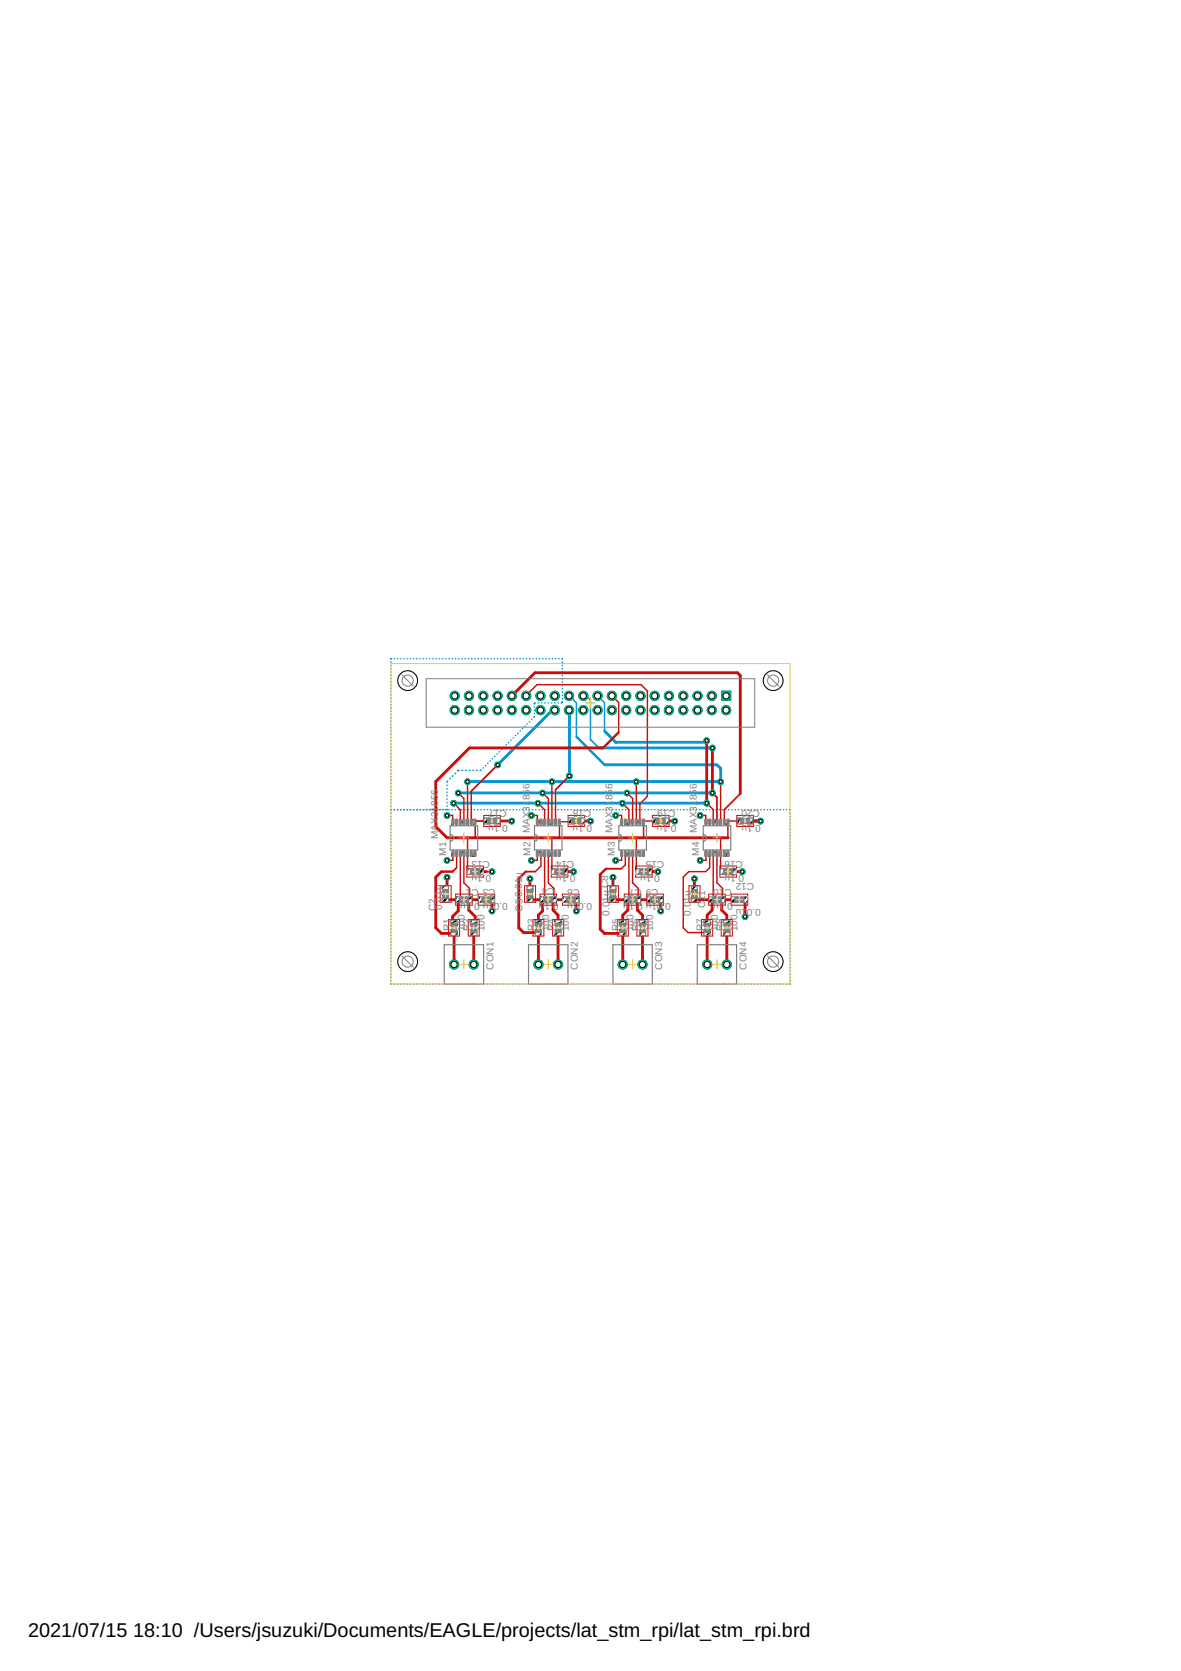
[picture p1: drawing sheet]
<svg xmlns="http://www.w3.org/2000/svg" width="210mm" height="297mm" viewBox="0 0 210 297" stroke-linecap="round" stroke-linejoin="round" font-family="sans-serif">
<defs><g id="words">
<g font-size="3.5">
<text x="5" y="291">2021/07/15</text>
<text x="23.7" y="291">18:10 /Users/jsuzuki/Documents/EAGLE/projects/lat_stm_rpi/lat_stm_rpi.brd</text>
</g>
<g font-size="1.8" fill="#808080">
<text x="94.1" y="142.3" transform="rotate(-90 94.1 142.3)">856</text>
<text x="108.9" y="142.3" transform="rotate(-90 108.9 142.3)">856</text>
<text x="123.9" y="142.3" transform="rotate(-90 123.9 142.3)">856</text>
<text x="77.9" y="149.1" transform="rotate(-90 77.9 149.1)">MAX31856</text>
<text x="90.1" y="144" transform="rotate(-180 90.1 144)">C17</text>
<text x="90.3" y="146.6" transform="rotate(-180 90.3 146.6)">0.1u</text>
<text x="94.1" y="148.1" transform="rotate(-90 94.1 148.1)">MAX31</text>
<text x="105.1" y="144" transform="rotate(-180 105.1 144)">C18</text>
<text x="105.3" y="146.6" transform="rotate(-180 105.3 146.6)">0.1u</text>
<text x="108.9" y="148.1" transform="rotate(-90 108.9 148.1)">MAX31</text>
<text x="120.1" y="144" transform="rotate(-180 120.1 144)">C19</text>
<text x="120.2" y="146.6" transform="rotate(-180 120.2 146.6)">0.1u</text>
<text x="123.9" y="148.1" transform="rotate(-90 123.9 148.1)">MAX31</text>
<text x="135" y="144" transform="rotate(-180 135 144)">C20</text>
<text x="135.2" y="146.6" transform="rotate(-180 135.2 146.6)">0.1u</text>
<text x="79.3" y="152.1" transform="rotate(-90 79.3 152.1)">M1</text>
<text x="87.1" y="153" transform="rotate(-180 87.1 153)">C13</text>
<text x="87.3" y="155.6" transform="rotate(-180 87.3 155.6)">0.1u</text>
<text x="94.3" y="152.1" transform="rotate(-90 94.3 152.1)">M2</text>
<text x="102.1" y="153" transform="rotate(-180 102.1 153)">C14</text>
<text x="102.3" y="155.6" transform="rotate(-180 102.3 155.6)">0.1u</text>
<text x="109.3" y="152.1" transform="rotate(-90 109.3 152.1)">M3</text>
<text x="117.3" y="155.6" transform="rotate(-180 117.3 155.6)">0.1u</text>
<text x="118.1" y="153" transform="rotate(-180 118.1 153)">C15</text>
<text x="124.3" y="152.1" transform="rotate(-90 124.3 152.1)">M4</text>
<text x="132.1" y="153" transform="rotate(-180 132.1 153)">C16</text>
<text x="132.2" y="155.6" transform="rotate(-180 132.2 155.6)">0.1u</text>
<text x="77.5" y="161.9" transform="rotate(-90 77.5 161.9)">C2</text>
<text x="78.6" y="161.7" transform="rotate(-90 78.6 161.7)">0.01u</text>
<text x="88.1" y="158" transform="rotate(-180 88.1 158)">C3 C1</text>
<text x="90.3" y="160.6" transform="rotate(-180 90.3 160.6)">0.01u 0.1u</text>
<text x="98.6" y="157.8" transform="rotate(-180 98.6 157.8)">C4</text>
<text x="99.3" y="160.6" transform="rotate(-180 99.3 160.6)">0.1u</text>
<text x="103.1" y="158" transform="rotate(-180 103.1 158)">C6</text>
<text x="105.3" y="160.6" transform="rotate(-180 105.3 160.6)">0.01u</text>
<text x="117.1" y="158" transform="rotate(-180 117.1 158)">C9 C7</text>
<text x="119.2" y="160.6" transform="rotate(-180 119.2 160.6)">0.01u 0.1u</text>
<text x="125.3" y="161.4" transform="rotate(-90 125.3 161.4)">C11</text>
<text x="130.1" y="158" transform="rotate(-180 130.1 158)">C10</text>
<text x="130.2" y="160.6" transform="rotate(-180 130.2 160.6)">0.1u</text>
<text x="134.1" y="157" transform="rotate(-180 134.1 157)">C12</text>
<text x="135.2" y="161.6" transform="rotate(-180 135.2 161.6)">0.01u</text>
<text x="80.1" y="165.6" transform="rotate(-90 80.1 165.6)">R1</text>
<text x="82.6" y="165.6" transform="rotate(-90 82.6 165.6)">100</text>
<text x="83.6" y="165.6" transform="rotate(-90 83.6 165.6)">R2</text>
<text x="86.1" y="165.6" transform="rotate(-90 86.1 165.6)">100</text>
<text x="92.9" y="162.1" transform="rotate(-90 92.9 162.1)">C50.01u</text>
<text x="95.1" y="165.6" transform="rotate(-90 95.1 165.6)">R3</text>
<text x="97.6" y="165.6" transform="rotate(-90 97.6 165.6)">100</text>
<text x="98.6" y="165.6" transform="rotate(-90 98.6 165.6)">R4</text>
<text x="101.1" y="165.6" transform="rotate(-90 101.1 165.6)">100</text>
<text x="108.3" y="162.7" transform="rotate(-90 108.3 162.7)">0.01u C8</text>
<text x="110.1" y="165.6" transform="rotate(-90 110.1 165.6)">R5</text>
<text x="112.6" y="165.6" transform="rotate(-90 112.6 165.6)">100</text>
<text x="113.6" y="165.6" transform="rotate(-90 113.6 165.6)">R6</text>
<text x="116.1" y="165.6" transform="rotate(-90 116.1 165.6)">100</text>
<text x="122.8" y="162.7" transform="rotate(-90 122.8 162.7)">0.01u</text>
<text x="125" y="165.6" transform="rotate(-90 125 165.6)">R7</text>
<text x="127.6" y="165.6" transform="rotate(-90 127.6 165.6)">100</text>
<text x="128.5" y="165.6" transform="rotate(-90 128.5 165.6)">R8</text>
<text x="131.1" y="165.6" transform="rotate(-90 131.1 165.6)">100</text>
<text x="87.7" y="172.4" transform="rotate(-90 87.7 172.4)">CON1</text>
<text x="102.7" y="172.4" transform="rotate(-90 102.7 172.4)">CON2</text>
<text x="117.7" y="172.4" transform="rotate(-90 117.7 172.4)">CON3</text>
<text x="132.7" y="172.4" transform="rotate(-90 132.7 172.4)">CON4</text>
</g>
</g></defs>
<path d="M98.6 126.2h-.4l-9.7 9.8M101.1 123.7h.1M101.2 126.3v11.6M106.4 132.9h20.2M107.4 129.9l2 2.1h15.9l.3-.4M107.4 136h20l.7 .6v2.3h-45M80.6 142.8h45M81.4 140.9h45.2" fill="none" stroke="#0696d7" stroke-width=".51"/>
<g fill="none" stroke="#0696d7" stroke-width=".25">
<path d="M69.5 117.7v.1M69.5 118.3h.1M69.5 118.8v.1M69.5 119.4v.1M69.5 120v.1M69.5 117.1v.1M70 117.1h.1M70.6 117.1h.1M71.2 117.1h.1M71.8 117.1h.1M72.3 117.1h.1M72.9 117.1h.1"/>
<path d="M73.5 117.1h.1M74 117.1h.1M74.6 117.1h.1M75.2 117.1h.1M75.8 117.1h.1M76.3 117.1h.1M76.9 117.1h.1M77.5 117.1h.1M78.1 117.1h.1M78.6 117.1h.1M79.2 117.1h.1M79.8 117.1h.1"/>
<path d="M80.4 117.1h.1M80.9 117.1h.1M81.5 117.1h.1M82.1 117.1h.1M82.7 117.1h.1M83.2 117.1h.1M83.8 117.1h.1M84.4 117.1h.1M85 117.1h.1M85.5 117.1h.1M86.1 117.1h.1M86.7 117.1h.1"/>
<path d="M87.2 117.1h.1M87.8 117.1h.1M88.4 117.1h.1M89 117.1h.1M89.6 117.1h.1M90.1 117.1h.1M90.7 117.1h.1M91.3 117.1h.1M91.8 117.1h.1M92.4 117.1h.1M93 117.1h.1M93.6 117.1h.1"/>
<path d="M94.1 117.1h.1M94.7 117.1h.1M95.3 117.1h.1M95.9 117.1h.1M96.4 117.1h.1M97 117.1h.1M97.6 117.1h.1M98.1 117.1h.1M98.7 117.1h.1M99.3 117.1h.1M99.9 117.1v.1M99.9 117.7v.1"/>
<path d="M99.9 118.3h.1M99.9 118.9h.1M99.9 119.4v.1M69.5 120.6h.1M69.5 121.2h.1M69.5 121.8h.1M69.5 122.3v.1M69.5 122.9v.1M69.5 123.5v.1M69.5 124.1h.1M69.5 124.7h.1M69.5 125.2v.1"/>
<path d="M69.5 125.8v.1M69.5 126.4v.1M69.5 127v.1M69.5 127.6h.1M69.5 128.1v.1M69.5 128.7v.1M69.5 129.3v.1M69.5 129.9v.1M69.5 130.5v.1M69.5 131.1h.1M69.5 131.6v.1M69.5 132.2v.1"/>
<path d="M69.5 132.8v.1M69.5 133.4v.1M69.5 134h.1M69.5 134.6h.1M69.5 135.1v.1M69.5 135.7v.1M69.5 136.3v.1M69.5 136.9h.1M69.5 137.5h.1M69.5 138v.1M69.5 138.6v.1M69.5 139.2v.1"/>
<path d="M69.5 139.8v.1M79.5 139.6v.1M79.6 138.8l-.1 .2M80 138.4l-.1 .1M80.5 137.9l-.1 .1M81 137.4l-.1 .1M81.6 136.9l-.3 .2M82.1 136.9h.1M82.7 136.9h.2M83.4 136.9h.1M84 136.9h.2M84.7 136.9h.1"/>
<path d="M85.5 136.9h-.2M85.9 136.5h.1M86.3 136.1h.1M86.7 135.7h.1M87.1 135.3h.1M87.5 134.9h.1M88 134.4l-.1 .1M88.4 134l-.1 .1M88.8 133.6l-.1 .1M89.2 133.2h.1M89.6 132.8h.1M90 132.4h.1"/>
<path d="M90.4 132h.1M90.8 131.6h.1M91.2 131.1v.1M91.7 130.7l-.1 .1M92.1 130.3l-.1 .1M92.5 129.9l-.1 .1M92.9 129.5l-.1 .1M93.3 129.1h.1M93.7 128.7h.1M94.1 128.3h.1M94.5 127.9h.1M95 127.4l-.1 .1"/>
<path d="M95 125.7h.1M95 126.2v.1M95 126.8v.1M95.1 124.9l-.1 .3M95.7 124.9h.1M96.2 124.9h.1M96.8 124.9h.1M97.4 124.9h.1M98 124.9h.1M98.6 124.9h.1M99.2 124.9h.1M99.9 124.8l-.2 .1"/>
<path d="M99.9 120v.1M99.9 120.6v.1M99.9 121.2v.1M99.9 121.8v.1M99.9 122.4v.1M99.9 123v.1M99.9 123.6v.1M99.9 124.2h.1M101.1 126.2l.1 .1M101.2 123.7l1.2 1.2v6.1M103.7 123.7h.5l.7 .8v6.9M106.2 123.7l1.2 1.2v5"/>
<path d="M69.5 143.9h.1M69.5 140.4h.1M69.5 140.9v.1M69.5 141.5v.1M69.5 142.1v.1M69.5 142.7v.1M69.5 143.3v.1M69.5 143.9v.1M69.5 144.5v.1M69.5 145.1v.1M69.5 145.7h.1M69.5 146.2v.1"/>
<path d="M69.5 146.8v.1M69.5 147.4h.1M69.5 148h.1M69.5 148.5v.1M69.5 149.1v.1M69.5 149.7h.1M69.5 150.2v.1M69.5 150.8v.1M69.5 151.4h.1M69.5 152h.1M69.5 152.5v.1M69.5 153.1v.1"/>
<path d="M69.5 153.7h.1M69.5 154.2v.1M69.5 154.8v.1M69.5 155.4h.1M69.5 156h.1M69.5 156.5v.1M69.5 157.1v.1M69.5 157.7v.1M69.5 158.3h.1M69.5 158.8v.1M69.5 159.4v.1M69.5 160h.1"/>
<path d="M70 143.9h.1M70.6 143.9h.1M71.2 143.9h.1M71.8 143.9h.1M72.3 143.9h.2M72.9 143.9h.1M73.5 143.9h.1M74 143.9h.2M74.6 143.9h.2M75.2 143.9h.2M75.8 143.9h.1M75.9 143.9h.1"/>
<path d="M76.3 143.9h.1M76.5 143.9h.1M76.9 143.9h.1M77 143.9h.1M77.5 143.9h.1M77.6 143.9h.1M78 143.9h.1M78.2 143.9h.1M78.6 143.9h.1M78.8 143.9h.1M79.2 143.9h.1M79.5 143.8l-.1 .1"/>
<path d="M79.5 140.2v.1M79.5 140.8v.1M79.5 141.4v.1M79.5 142v.1M79.5 142.6v.1M79.5 143.2v.1M79.8 143.9h.1M80.3 143.9h.1M80.9 143.9h.1M81.5 143.9h.1M82 143.9h.1M82.6 143.9h.1"/>
<path d="M83.2 143.9h.1M83.8 143.9h.1M84.3 143.9h.1M84.9 143.9h.1M85.5 143.9h.1M86 143.9h.1M86.6 143.9h.1M87.2 143.9h.1M87.8 143.9h.1M88.3 143.9h.1M88.9 143.9h.1M89.5 143.9h.1"/>
<path d="M90 143.9h.1M90.6 143.9h.1M91.2 143.9h.1M91.8 143.9h.1M92.3 143.9h.1M92.9 143.9h.1M93.5 143.9h.1M94 143.9h.1M94.6 143.9h.1M95.2 143.9h.1M95.8 143.9h.1M96.3 143.9h.1"/>
<path d="M96.9 143.9h.1M97.5 143.9h.1M98 143.9h.1M98.6 143.9h.1M99.2 143.9h.1M99.8 143.9h.1M100.3 143.9h.1M100.9 143.9h.1M101.5 143.9h.1M102 143.9h.1M102.6 143.9h.1M103.2 143.9h.1"/>
<path d="M103.8 143.9h.1M104.3 143.9h.1M104.9 143.9h.1M105.5 143.9h.1M106 143.9h.1M106.6 143.9h.1M107.2 143.9h.1M107.8 143.9h.1M108.3 143.9h.1M108.9 143.9h.1M109.5 143.9h.1M110 143.9h.1"/>
<path d="M110.6 143.9h.1M111.2 143.9h.1M111.8 143.9h.1M112.3 143.9h.1M112.9 143.9h.1M113.5 143.9h.1M114 143.9h.1M114.6 143.9h.1M115.2 143.9h.1M115.8 143.9h.1M116.4 143.9h.1M116.9 143.9h.1"/>
<path d="M117.5 143.9h.1M118.1 143.9h.1M118.6 143.9h.1M119.2 143.9h.1M119.8 143.9h.1M120.4 143.9h.1M120.9 143.9h.1M121.5 143.9h.1M122.1 143.9h.1M122.6 143.9h.1M123.2 143.9h.1M123.8 143.9h.1"/>
<path d="M124.4 143.9h.1M124.9 143.9h.1M125.5 143.9h.1M126.1 143.9h.1M126.6 143.9h.1M127.2 143.9h.1M127.8 143.9h.1M128.4 143.9h.1M128.9 143.9h.1M129.5 143.9h.1M130.1 143.9h.1M130.6 143.9h.1"/>
<path d="M131.2 143.9h.1M131.8 143.9h.1M132.4 143.9h.1M132.9 143.9h.1M133.5 143.9h.1M134.1 143.9h.1M134.6 143.9h.1M135.2 143.9h.1M135.8 143.9h.1M136.4 143.9h.1M136.9 143.9h.1M137.5 143.9h.1"/>
<path d="M138.1 143.9h.1M138.6 143.9h.1M139.2 143.9h.1M139.8 143.9h.1M140.4 143.9v.1M140.4 144.5v.1M140.4 145.1v.1M140.4 145.7h.1M140.4 146.2v.1M140.4 146.8v.1M140.4 147.4h.1M140.4 148h.1"/>
<path d="M140.4 148.5v.1M140.4 149.1v.1M140.4 149.7h.1M140.4 150.2v.1M140.4 150.8v.1M140.4 151.4h.1M140.4 152h.1M140.4 152.5v.1M140.4 153.1v.1M140.4 153.7h.1M140.4 154.2v.1M140.4 154.8v.1"/>
<path d="M140.4 155.4h.1M140.4 156h.1M140.4 156.5v.1M140.4 157.1v.1M140.4 157.7v.1M140.4 158.3h.1M140.4 158.8v.1M140.4 159.4v.1M140.4 160h.1M69.5 174.9h.1M69.5 160.5v.1M69.5 161.1v.1"/>
<path d="M69.5 161.7v.1M69.5 162.3h.1M69.5 162.8v.1M69.5 163.4v.1M69.5 164h.1M69.5 164.5v.1M69.5 165.1v.1M69.5 165.7v.1M69.5 166.3h.1M69.5 166.8v.1M69.5 167.4v.1M69.5 168h.1"/>
<path d="M69.5 168.6h.1M69.5 169.1v.1M69.5 169.7v.1M69.5 170.3h.1M69.5 170.9h.1M69.5 171.4v.1M69.5 172v.1M69.5 172.6h.1M69.5 173.1v.1M69.5 173.7v.1M69.5 174.3h.1M70 174.9h.1"/>
<path d="M70.6 174.9h.1M71.2 174.9h.1M71.8 174.9h.1M72.3 174.9h.1M72.9 174.9h.1M73.5 174.9h.1M74 174.9h.1M74.6 174.9h.1M75.2 174.9h.1M75.8 174.9h.1M76.3 174.9h.1M76.9 174.9h.1"/>
<path d="M77.5 174.9h.1M78 174.9h.1M78.6 174.9h.1M79.2 174.9h.1M79.8 174.9h.1M80.3 174.9h.1M80.9 174.9h.1M81.5 174.9h.1M82 174.9h.1M82.6 174.9h.1M83.2 174.9h.1M83.8 174.9h.1"/>
<path d="M84.3 174.9h.1M84.9 174.9h.1M85.5 174.9h.1M86 174.9h.1M86.6 174.9h.1M87.2 174.9h.1M87.8 174.9h.1M88.3 174.9h.1M88.9 174.9h.1M89.5 174.9h.1M90 174.9h.1M90.6 174.9h.1"/>
<path d="M91.2 174.9h.1M91.8 174.9h.1M92.3 174.9h.1M92.9 174.9h.1M93.5 174.9h.1M94 174.9h.1M94.6 174.9h.1M95.2 174.9h.1M95.8 174.9h.1M96.3 174.9h.1M96.9 174.9h.1M97.5 174.9h.1"/>
<path d="M98 174.9h.1M98.6 174.9h.1M99.2 174.9h.1M99.8 174.9h.1M100.3 174.9h.1M100.9 174.9h.1M101.5 174.9h.1M102 174.9h.1M102.6 174.9h.1M103.2 174.9h.1M103.8 174.9h.1M104.3 174.9h.1"/>
<path d="M104.9 174.9h.1M105.5 174.9h.1M106 174.9h.1M106.6 174.9h.1M107.2 174.9h.1M107.8 174.9h.1M108.3 174.9h.1M108.9 174.9h.1M109.5 174.9h.1M110 174.9h.1M110.6 174.9h.1M111.2 174.9h.1"/>
<path d="M111.8 174.9h.1M112.3 174.9h.1M112.9 174.9h.1M113.5 174.9h.1M114 174.9h.1M114.6 174.9h.1M115.2 174.9h.1M115.8 174.9h.1M116.4 174.9h.1M116.9 174.9h.1M117.5 174.9h.1M118.1 174.9h.1"/>
<path d="M118.6 174.9h.1M119.2 174.9h.1M119.8 174.9h.1M120.4 174.9h.1M120.9 174.9h.1M121.5 174.9h.1M122.1 174.9h.1M122.6 174.9h.1M123.2 174.9h.1M123.8 174.9h.1M124.4 174.9h.1M124.9 174.9h.1"/>
<path d="M125.5 174.9h.1M126.1 174.9h.1M126.6 174.9h.1M127.2 174.9h.1M127.8 174.9h.1M128.4 174.9h.1M128.9 174.9h.1M129.5 174.9h.1M130.1 174.9h.1M130.6 174.9h.1M131.2 174.9h.1M131.8 174.9h.1"/>
<path d="M132.4 174.9h.1M132.9 174.9h.1M133.5 174.9h.1M134.1 174.9h.1M134.6 174.9h.1M135.2 174.9h.1M135.8 174.9h.1M136.4 174.9h.1M136.9 174.9h.1M137.5 174.9h.1M138.1 174.9h.1M138.6 174.9h.1"/>
<path d="M139.2 174.9h.1M139.8 174.9h.1M140.4 174.9h.1M140.4 160.5v.1M140.4 161.1v.1M140.4 161.7v.1M140.4 162.3h.1M140.4 162.8v.1M140.4 163.4v.1M140.4 164h.1M140.4 164.5v.1M140.4 165.1v.1"/>
<path d="M140.4 165.7v.1M140.4 166.3h.1M140.4 166.8v.1M140.4 167.4v.1M140.4 168h.1M140.4 168.6h.1M140.4 169.1v.1M140.4 169.7v.1M140.4 170.3h.1M140.4 170.9h.1M140.4 171.4v.1M140.4 172v.1"/>
<path d="M140.4 172.6h.1M140.4 173.1v.1M140.4 173.7v.1M140.4 174.3h.1"/>
</g>
<path d="M104.9 131.4l1.5 1.5" fill="none" stroke="#0696d7" stroke-width=".32"/>
<path d="M102.4 131l5 5" fill="none" stroke="#0696d7" stroke-width=".42"/>
<path d="M128.2 122.9h1.7v1.6h-1.7z" fill="#0dab76" stroke="#0dab76" stroke-width=".18"/>
<circle cx="129.1" cy="123.7" r=".55" fill="#fff" stroke="#000" stroke-width=".18"/>
<circle cx="126.5" cy="123.7" r=".83" fill="#0dab76" stroke="#0dab76" stroke-width=".18"/>
<circle cx="126.5" cy="123.7" r=".55" fill="#fff" stroke="#000" stroke-width=".18"/>
<circle cx="124" cy="123.7" r=".83" fill="#0dab76" stroke="#0dab76" stroke-width=".18"/>
<circle cx="124" cy="123.7" r=".55" fill="#fff" stroke="#000" stroke-width=".18"/>
<circle cx="121.4" cy="123.7" r=".83" fill="#0dab76" stroke="#0dab76" stroke-width=".18"/>
<circle cx="121.4" cy="123.7" r=".55" fill="#fff" stroke="#000" stroke-width=".18"/>
<circle cx="118.9" cy="123.7" r=".83" fill="#0dab76" stroke="#0dab76" stroke-width=".18"/>
<circle cx="118.9" cy="123.7" r=".55" fill="#fff" stroke="#000" stroke-width=".18"/>
<circle cx="116.4" cy="123.7" r=".83" fill="#0dab76" stroke="#0dab76" stroke-width=".18"/>
<circle cx="116.4" cy="123.7" r=".55" fill="#fff" stroke="#000" stroke-width=".18"/>
<circle cx="113.8" cy="123.7" r=".83" fill="#0dab76" stroke="#0dab76" stroke-width=".18"/>
<circle cx="113.8" cy="123.7" r=".55" fill="#fff" stroke="#000" stroke-width=".18"/>
<circle cx="111.3" cy="123.7" r=".83" fill="#0dab76" stroke="#0dab76" stroke-width=".18"/>
<circle cx="111.3" cy="123.7" r=".55" fill="#fff" stroke="#000" stroke-width=".18"/>
<circle cx="108.8" cy="123.7" r=".83" fill="#0dab76" stroke="#0dab76" stroke-width=".18"/>
<circle cx="108.8" cy="123.7" r=".55" fill="#fff" stroke="#000" stroke-width=".18"/>
<circle cx="106.2" cy="123.7" r=".83" fill="#0dab76" stroke="#0dab76" stroke-width=".18"/>
<circle cx="106.2" cy="123.7" r=".55" fill="#fff" stroke="#000" stroke-width=".18"/>
<circle cx="103.7" cy="123.7" r=".83" fill="#0dab76" stroke="#0dab76" stroke-width=".18"/>
<circle cx="103.7" cy="123.7" r=".55" fill="#fff" stroke="#000" stroke-width=".18"/>
<circle cx="101.1" cy="123.7" r=".83" fill="#0dab76" stroke="#0dab76" stroke-width=".18"/>
<circle cx="101.1" cy="123.7" r=".55" fill="#fff" stroke="#000" stroke-width=".18"/>
<circle cx="98.6" cy="123.7" r=".83" fill="#0dab76" stroke="#0dab76" stroke-width=".18"/>
<circle cx="98.6" cy="123.7" r=".55" fill="#fff" stroke="#000" stroke-width=".18"/>
<circle cx="96.1" cy="123.7" r=".83" fill="#0dab76" stroke="#0dab76" stroke-width=".18"/>
<circle cx="96.1" cy="123.7" r=".55" fill="#fff" stroke="#000" stroke-width=".18"/>
<circle cx="93.5" cy="123.7" r=".83" fill="#0dab76" stroke="#0dab76" stroke-width=".18"/>
<circle cx="93.5" cy="123.7" r=".55" fill="#fff" stroke="#000" stroke-width=".18"/>
<circle cx="91" cy="123.7" r=".83" fill="#0dab76" stroke="#0dab76" stroke-width=".18"/>
<circle cx="91" cy="123.7" r=".55" fill="#fff" stroke="#000" stroke-width=".18"/>
<circle cx="88.4" cy="123.7" r=".83" fill="#0dab76" stroke="#0dab76" stroke-width=".18"/>
<circle cx="88.4" cy="123.7" r=".55" fill="#fff" stroke="#000" stroke-width=".18"/>
<circle cx="85.9" cy="123.7" r=".83" fill="#0dab76" stroke="#0dab76" stroke-width=".18"/>
<circle cx="85.9" cy="123.7" r=".55" fill="#fff" stroke="#000" stroke-width=".18"/>
<circle cx="83.4" cy="123.7" r=".83" fill="#0dab76" stroke="#0dab76" stroke-width=".18"/>
<circle cx="83.4" cy="123.7" r=".55" fill="#fff" stroke="#000" stroke-width=".18"/>
<circle cx="80.8" cy="123.7" r=".83" fill="#0dab76" stroke="#0dab76" stroke-width=".18"/>
<circle cx="80.8" cy="123.7" r=".55" fill="#fff" stroke="#000" stroke-width=".18"/>
<circle cx="80.8" cy="126.2" r=".83" fill="#0dab76" stroke="#0dab76" stroke-width=".18"/>
<circle cx="80.8" cy="126.2" r=".55" fill="#fff" stroke="#000" stroke-width=".18"/>
<circle cx="83.4" cy="126.2" r=".83" fill="#0dab76" stroke="#0dab76" stroke-width=".18"/>
<circle cx="83.4" cy="126.2" r=".55" fill="#fff" stroke="#000" stroke-width=".18"/>
<circle cx="85.9" cy="126.2" r=".83" fill="#0dab76" stroke="#0dab76" stroke-width=".18"/>
<circle cx="85.9" cy="126.2" r=".55" fill="#fff" stroke="#000" stroke-width=".18"/>
<circle cx="88.4" cy="126.2" r=".83" fill="#0dab76" stroke="#0dab76" stroke-width=".18"/>
<circle cx="88.4" cy="126.2" r=".55" fill="#fff" stroke="#000" stroke-width=".18"/>
<circle cx="91" cy="126.2" r=".83" fill="#0dab76" stroke="#0dab76" stroke-width=".18"/>
<circle cx="91" cy="126.2" r=".55" fill="#fff" stroke="#000" stroke-width=".18"/>
<circle cx="93.5" cy="126.2" r=".83" fill="#0dab76" stroke="#0dab76" stroke-width=".18"/>
<circle cx="93.5" cy="126.2" r=".55" fill="#fff" stroke="#000" stroke-width=".18"/>
<circle cx="96.1" cy="126.2" r=".83" fill="#0dab76" stroke="#0dab76" stroke-width=".18"/>
<circle cx="96.1" cy="126.2" r=".55" fill="#fff" stroke="#000" stroke-width=".18"/>
<circle cx="98.6" cy="126.2" r=".83" fill="#0dab76" stroke="#0dab76" stroke-width=".18"/>
<circle cx="98.6" cy="126.2" r=".55" fill="#fff" stroke="#000" stroke-width=".18"/>
<circle cx="101.1" cy="126.2" r=".83" fill="#0dab76" stroke="#0dab76" stroke-width=".18"/>
<circle cx="101.1" cy="126.2" r=".55" fill="#fff" stroke="#000" stroke-width=".18"/>
<circle cx="103.7" cy="126.2" r=".83" fill="#0dab76" stroke="#0dab76" stroke-width=".18"/>
<circle cx="103.7" cy="126.2" r=".55" fill="#fff" stroke="#000" stroke-width=".18"/>
<circle cx="106.2" cy="126.2" r=".83" fill="#0dab76" stroke="#0dab76" stroke-width=".18"/>
<circle cx="106.2" cy="126.2" r=".55" fill="#fff" stroke="#000" stroke-width=".18"/>
<circle cx="108.8" cy="126.2" r=".83" fill="#0dab76" stroke="#0dab76" stroke-width=".18"/>
<circle cx="108.8" cy="126.2" r=".55" fill="#fff" stroke="#000" stroke-width=".18"/>
<circle cx="111.3" cy="126.2" r=".83" fill="#0dab76" stroke="#0dab76" stroke-width=".18"/>
<circle cx="111.3" cy="126.2" r=".55" fill="#fff" stroke="#000" stroke-width=".18"/>
<circle cx="113.8" cy="126.2" r=".83" fill="#0dab76" stroke="#0dab76" stroke-width=".18"/>
<circle cx="113.8" cy="126.2" r=".55" fill="#fff" stroke="#000" stroke-width=".18"/>
<circle cx="116.4" cy="126.2" r=".83" fill="#0dab76" stroke="#0dab76" stroke-width=".18"/>
<circle cx="116.4" cy="126.2" r=".55" fill="#fff" stroke="#000" stroke-width=".18"/>
<circle cx="118.9" cy="126.2" r=".83" fill="#0dab76" stroke="#0dab76" stroke-width=".18"/>
<circle cx="118.9" cy="126.2" r=".55" fill="#fff" stroke="#000" stroke-width=".18"/>
<circle cx="121.4" cy="126.2" r=".83" fill="#0dab76" stroke="#0dab76" stroke-width=".18"/>
<circle cx="121.4" cy="126.2" r=".55" fill="#fff" stroke="#000" stroke-width=".18"/>
<circle cx="124" cy="126.2" r=".83" fill="#0dab76" stroke="#0dab76" stroke-width=".18"/>
<circle cx="124" cy="126.2" r=".55" fill="#fff" stroke="#000" stroke-width=".18"/>
<circle cx="126.5" cy="126.2" r=".83" fill="#0dab76" stroke="#0dab76" stroke-width=".18"/>
<circle cx="126.5" cy="126.2" r=".55" fill="#fff" stroke="#000" stroke-width=".18"/>
<circle cx="129.1" cy="126.2" r=".83" fill="#0dab76" stroke="#0dab76" stroke-width=".18"/>
<circle cx="129.1" cy="126.2" r=".55" fill="#fff" stroke="#000" stroke-width=".18"/>
<circle cx="84.2" cy="171.5" r=".83" fill="#0dab76" stroke="#0dab76" stroke-width=".18"/>
<circle cx="84.2" cy="171.4" r=".55" fill="#fff" stroke="#000" stroke-width=".18"/>
<circle cx="80.7" cy="171.5" r=".83" fill="#0dab76" stroke="#0dab76" stroke-width=".18"/>
<circle cx="80.7" cy="171.4" r=".55" fill="#fff" stroke="#000" stroke-width=".18"/>
<circle cx="99.2" cy="171.5" r=".83" fill="#0dab76" stroke="#0dab76" stroke-width=".18"/>
<circle cx="99.2" cy="171.4" r=".55" fill="#fff" stroke="#000" stroke-width=".18"/>
<circle cx="95.7" cy="171.5" r=".83" fill="#0dab76" stroke="#0dab76" stroke-width=".18"/>
<circle cx="95.7" cy="171.4" r=".55" fill="#fff" stroke="#000" stroke-width=".18"/>
<circle cx="114.2" cy="171.5" r=".83" fill="#0dab76" stroke="#0dab76" stroke-width=".18"/>
<circle cx="114.2" cy="171.4" r=".55" fill="#fff" stroke="#000" stroke-width=".18"/>
<circle cx="110.7" cy="171.5" r=".83" fill="#0dab76" stroke="#0dab76" stroke-width=".18"/>
<circle cx="110.7" cy="171.4" r=".55" fill="#fff" stroke="#000" stroke-width=".18"/>
<circle cx="129.2" cy="171.5" r=".83" fill="#0dab76" stroke="#0dab76" stroke-width=".18"/>
<circle cx="129.2" cy="171.4" r=".55" fill="#fff" stroke="#000" stroke-width=".18"/>
<circle cx="125.7" cy="171.5" r=".83" fill="#0dab76" stroke="#0dab76" stroke-width=".18"/>
<circle cx="125.7" cy="171.4" r=".55" fill="#fff" stroke="#000" stroke-width=".18"/>
<circle cx="80.6" cy="142.8" r=".51" fill="#0dab76" stroke="#0dab76" stroke-width=".18"/>
<circle cx="80.6" cy="142.8" r=".3" fill="#fff" stroke="#000" stroke-width=".18"/>
<circle cx="95.6" cy="142.8" r=".51" fill="#0dab76" stroke="#0dab76" stroke-width=".18"/>
<circle cx="95.6" cy="142.8" r=".3" fill="#fff" stroke="#000" stroke-width=".18"/>
<circle cx="110.6" cy="142.8" r=".51" fill="#0dab76" stroke="#0dab76" stroke-width=".18"/>
<circle cx="110.6" cy="142.8" r=".3" fill="#fff" stroke="#000" stroke-width=".18"/>
<circle cx="125.6" cy="142.8" r=".51" fill="#0dab76" stroke="#0dab76" stroke-width=".18"/>
<circle cx="125.6" cy="142.8" r=".3" fill="#fff" stroke="#000" stroke-width=".18"/>
<circle cx="125.6" cy="131.7" r=".51" fill="#0dab76" stroke="#0dab76" stroke-width=".18"/>
<circle cx="125.6" cy="131.7" r=".3" fill="#fff" stroke="#000" stroke-width=".18"/>
<circle cx="81.4" cy="141" r=".51" fill="#0dab76" stroke="#0dab76" stroke-width=".18"/>
<circle cx="81.4" cy="141" r=".3" fill="#fff" stroke="#000" stroke-width=".18"/>
<circle cx="96.4" cy="141" r=".51" fill="#0dab76" stroke="#0dab76" stroke-width=".18"/>
<circle cx="96.4" cy="141" r=".3" fill="#fff" stroke="#000" stroke-width=".18"/>
<circle cx="111.4" cy="141" r=".51" fill="#0dab76" stroke="#0dab76" stroke-width=".18"/>
<circle cx="111.4" cy="141" r=".3" fill="#fff" stroke="#000" stroke-width=".18"/>
<circle cx="126.6" cy="141" r=".51" fill="#0dab76" stroke="#0dab76" stroke-width=".18"/>
<circle cx="126.6" cy="141" r=".3" fill="#fff" stroke="#000" stroke-width=".18"/>
<circle cx="126.6" cy="133" r=".51" fill="#0dab76" stroke="#0dab76" stroke-width=".18"/>
<circle cx="126.6" cy="133" r=".3" fill="#fff" stroke="#000" stroke-width=".18"/>
<circle cx="83.1" cy="139" r=".51" fill="#0dab76" stroke="#0dab76" stroke-width=".18"/>
<circle cx="83.1" cy="139" r=".3" fill="#fff" stroke="#000" stroke-width=".18"/>
<circle cx="98.1" cy="139" r=".51" fill="#0dab76" stroke="#0dab76" stroke-width=".18"/>
<circle cx="98.1" cy="139" r=".3" fill="#fff" stroke="#000" stroke-width=".18"/>
<circle cx="113.1" cy="139" r=".51" fill="#0dab76" stroke="#0dab76" stroke-width=".18"/>
<circle cx="113.1" cy="139" r=".3" fill="#fff" stroke="#000" stroke-width=".18"/>
<circle cx="128.1" cy="139" r=".51" fill="#0dab76" stroke="#0dab76" stroke-width=".18"/>
<circle cx="128.1" cy="139" r=".3" fill="#fff" stroke="#000" stroke-width=".18"/>
<circle cx="87.4" cy="155" r=".51" fill="#0dab76" stroke="#0dab76" stroke-width=".18"/>
<circle cx="87.4" cy="155" r=".3" fill="#fff" stroke="#000" stroke-width=".18"/>
<circle cx="79.5" cy="153" r=".51" fill="#0dab76" stroke="#0dab76" stroke-width=".18"/>
<circle cx="79.5" cy="153" r=".3" fill="#fff" stroke="#000" stroke-width=".18"/>
<circle cx="79.5" cy="145" r=".51" fill="#0dab76" stroke="#0dab76" stroke-width=".18"/>
<circle cx="79.5" cy="145" r=".3" fill="#fff" stroke="#000" stroke-width=".18"/>
<circle cx="91" cy="146" r=".51" fill="#0dab76" stroke="#0dab76" stroke-width=".18"/>
<circle cx="91" cy="146" r=".3" fill="#fff" stroke="#000" stroke-width=".18"/>
<circle cx="79.5" cy="156" r=".51" fill="#0dab76" stroke="#0dab76" stroke-width=".18"/>
<circle cx="79.5" cy="156" r=".3" fill="#fff" stroke="#000" stroke-width=".18"/>
<circle cx="87.4" cy="161.9" r=".51" fill="#0dab76" stroke="#0dab76" stroke-width=".18"/>
<circle cx="87.4" cy="161.9" r=".3" fill="#fff" stroke="#000" stroke-width=".18"/>
<circle cx="94.2" cy="156.2" r=".51" fill="#0dab76" stroke="#0dab76" stroke-width=".18"/>
<circle cx="94.2" cy="156.2" r=".3" fill="#fff" stroke="#000" stroke-width=".18"/>
<circle cx="102.4" cy="161.9" r=".51" fill="#0dab76" stroke="#0dab76" stroke-width=".18"/>
<circle cx="102.4" cy="161.9" r=".3" fill="#fff" stroke="#000" stroke-width=".18"/>
<circle cx="101.9" cy="155" r=".51" fill="#0dab76" stroke="#0dab76" stroke-width=".18"/>
<circle cx="101.9" cy="155" r=".3" fill="#fff" stroke="#000" stroke-width=".18"/>
<circle cx="104.9" cy="146" r=".51" fill="#0dab76" stroke="#0dab76" stroke-width=".18"/>
<circle cx="104.9" cy="146" r=".3" fill="#fff" stroke="#000" stroke-width=".18"/>
<circle cx="94.4" cy="153" r=".51" fill="#0dab76" stroke="#0dab76" stroke-width=".18"/>
<circle cx="94.4" cy="153" r=".3" fill="#fff" stroke="#000" stroke-width=".18"/>
<circle cx="94.4" cy="145" r=".51" fill="#0dab76" stroke="#0dab76" stroke-width=".18"/>
<circle cx="94.4" cy="145" r=".3" fill="#fff" stroke="#000" stroke-width=".18"/>
<circle cx="109.4" cy="153" r=".51" fill="#0dab76" stroke="#0dab76" stroke-width=".18"/>
<circle cx="109.4" cy="153" r=".3" fill="#fff" stroke="#000" stroke-width=".18"/>
<circle cx="109.4" cy="145" r=".51" fill="#0dab76" stroke="#0dab76" stroke-width=".18"/>
<circle cx="109.4" cy="145" r=".3" fill="#fff" stroke="#000" stroke-width=".18"/>
<circle cx="119.9" cy="146" r=".51" fill="#0dab76" stroke="#0dab76" stroke-width=".18"/>
<circle cx="119.9" cy="146" r=".3" fill="#fff" stroke="#000" stroke-width=".18"/>
<circle cx="108.9" cy="156" r=".51" fill="#0dab76" stroke="#0dab76" stroke-width=".18"/>
<circle cx="108.9" cy="156" r=".3" fill="#fff" stroke="#000" stroke-width=".18"/>
<circle cx="117.4" cy="161.9" r=".51" fill="#0dab76" stroke="#0dab76" stroke-width=".18"/>
<circle cx="117.4" cy="161.9" r=".3" fill="#fff" stroke="#000" stroke-width=".18"/>
<circle cx="116.9" cy="155" r=".51" fill="#0dab76" stroke="#0dab76" stroke-width=".18"/>
<circle cx="116.9" cy="155" r=".3" fill="#fff" stroke="#000" stroke-width=".18"/>
<circle cx="124.4" cy="153" r=".51" fill="#0dab76" stroke="#0dab76" stroke-width=".18"/>
<circle cx="124.4" cy="153" r=".3" fill="#fff" stroke="#000" stroke-width=".18"/>
<circle cx="124.4" cy="145" r=".51" fill="#0dab76" stroke="#0dab76" stroke-width=".18"/>
<circle cx="124.4" cy="145" r=".3" fill="#fff" stroke="#000" stroke-width=".18"/>
<circle cx="123.4" cy="156.2" r=".51" fill="#0dab76" stroke="#0dab76" stroke-width=".18"/>
<circle cx="123.4" cy="156.2" r=".3" fill="#fff" stroke="#000" stroke-width=".18"/>
<circle cx="132.4" cy="162.9" r=".51" fill="#0dab76" stroke="#0dab76" stroke-width=".18"/>
<circle cx="132.4" cy="162.9" r=".3" fill="#fff" stroke="#000" stroke-width=".18"/>
<circle cx="131.9" cy="155" r=".51" fill="#0dab76" stroke="#0dab76" stroke-width=".18"/>
<circle cx="131.9" cy="155" r=".3" fill="#fff" stroke="#000" stroke-width=".18"/>
<circle cx="135.2" cy="146" r=".51" fill="#0dab76" stroke="#0dab76" stroke-width=".18"/>
<circle cx="135.2" cy="146" r=".3" fill="#fff" stroke="#000" stroke-width=".18"/>
<circle cx="88.5" cy="136" r=".51" fill="#0dab76" stroke="#0dab76" stroke-width=".18"/>
<circle cx="88.5" cy="136" r=".3" fill="#fff" stroke="#000" stroke-width=".18"/>
<circle cx="101.2" cy="137.9" r=".51" fill="#0dab76" stroke="#0dab76" stroke-width=".18"/>
<circle cx="101.2" cy="137.9" r=".3" fill="#fff" stroke="#000" stroke-width=".18"/>
<g fill="#c90d0c" stroke="#c90d0c" stroke-width=".18">
<path d="M80.3 151.4h.4v.9h-.4z"/>
<path d="M81 151.4h.3v.9h-.3z"/>
<path d="M81.6 151.4h.4v.9h-.4z"/>
<path d="M82.3 151.4h.3v.9h-.3z"/>
<path d="M82.9 151.4h.4v.9h-.4z"/>
<path d="M83.6 151.4h.3v.9h-.3z"/>
<path d="M84.2 151.4h.4v.9h-.4z"/>
<path d="M84.2 145.6h.4v.9h-.4z"/>
<path d="M83.6 145.6h.3v.9h-.3z"/>
<path d="M82.9 145.6h.4v.9h-.4z"/>
<path d="M82.3 145.6h.3v.9h-.3z"/>
<path d="M81.6 145.6h.4v.9h-.4z"/>
<path d="M81 145.6h.3v.9h-.3z"/>
<path d="M80.3 145.6h.4v.9h-.4z"/>
<path d="M95.3 151.4h.4v.9h-.4z"/>
<path d="M96 151.4h.3v.9h-.3z"/>
<path d="M96.6 151.4h.4v.9h-.4z"/>
<path d="M97.3 151.4h.3v.9h-.3z"/>
<path d="M97.9 151.4h.4v.9h-.4z"/>
<path d="M98.6 151.4h.3v.9h-.3z"/>
<path d="M99.2 151.4h.4v.9h-.4z"/>
<path d="M99.2 145.6h.4v.9h-.4z"/>
<path d="M98.6 145.6h.3v.9h-.3z"/>
<path d="M97.9 145.6h.4v.9h-.4z"/>
<path d="M97.3 145.6h.3v.9h-.3z"/>
<path d="M96.6 145.6h.4v.9h-.4z"/>
<path d="M96 145.6h.3v.9h-.3z"/>
<path d="M95.3 145.6h.4v.9h-.4z"/>
<path d="M110.3 151.4h.4v.9h-.4z"/>
<path d="M111 151.4h.3v.9h-.3z"/>
<path d="M111.6 151.4h.4v.9h-.4z"/>
<path d="M112.3 151.4h.3v.9h-.3z"/>
<path d="M112.9 151.4h.4v.9h-.4z"/>
<path d="M113.6 151.4h.3v.9h-.3z"/>
<path d="M114.2 151.4h.4v.9h-.4z"/>
<path d="M114.2 145.6h.4v.9h-.4z"/>
<path d="M113.6 145.6h.3v.9h-.3z"/>
<path d="M112.9 145.6h.4v.9h-.4z"/>
<path d="M112.3 145.6h.3v.9h-.3z"/>
<path d="M111.6 145.6h.4v.9h-.4z"/>
<path d="M111 145.6h.3v.9h-.3z"/>
<path d="M110.3 145.6h.4v.9h-.4z"/>
<path d="M125.3 151.4h.3v.9h-.3z"/>
<path d="M126 151.4h.3v.9h-.3z"/>
<path d="M126.6 151.4h.3v.9h-.3z"/>
<path d="M127.3 151.4h.3v.9h-.3z"/>
<path d="M127.9 151.4h.3v.9h-.3z"/>
<path d="M128.6 151.4h.3v.9h-.3z"/>
<path d="M129.2 151.4h.3v.9h-.3z"/>
<path d="M129.2 145.6h.3v.9h-.3z"/>
<path d="M128.6 145.6h.3v.9h-.3z"/>
<path d="M127.9 145.6h.3v.9h-.3z"/>
<path d="M127.3 145.6h.3v.9h-.3z"/>
<path d="M126.6 145.6h.3v.9h-.3z"/>
<path d="M126 145.6h.3v.9h-.3z"/>
<path d="M125.3 145.6h.3v.9h-.3z"/>
<path d="M81 159.4h1.1v1h-1.1z"/>
<path d="M82.8 159.4h1.1v1h-1.1z"/>
<path d="M78.7 157.5h1v1.1h-1z"/>
<path d="M78.7 159.2h1v1.1h-1z"/>
<path d="M85 159.4h1.1v1h-1.1z"/>
<path d="M86.7 159.4h1.1v1h-1.1z"/>
<path d="M80.2 165.3h1.1v1h-1.1z"/>
<path d="M80.2 163.6h1.1v1h-1.1z"/>
<path d="M83.7 165.3h1.1v1h-1.1z"/>
<path d="M83.7 163.6h1.1v1h-1.1z"/>
<path d="M96.1 159.4h1.1v1h-1.1z"/>
<path d="M97.7 159.4h1.1v1h-1.1z"/>
<path d="M93.7 157.5h1v1.1h-1z"/>
<path d="M93.7 159.2h1v1.1h-1z"/>
<path d="M100 159.4h1.1v1h-1.1z"/>
<path d="M101.7 159.4h1.1v1h-1.1z"/>
<path d="M95.1 165.3h1.1v1h-1.1z"/>
<path d="M95.1 163.6h1.1v1h-1.1z"/>
<path d="M98.6 165.3h1.1v1h-1.1z"/>
<path d="M98.6 163.6h1.1v1h-1.1z"/>
<path d="M111 159.4h1.1v1h-1.1z"/>
<path d="M112.7 159.4h1.1v1h-1.1z"/>
<path d="M108.4 157.5h1.1v1.1h-1.1z"/>
<path d="M108.4 159.2h1.1v1.1h-1.1z"/>
<path d="M115 159.4h1.1v1h-1.1z"/>
<path d="M116.7 159.4h1.1v1h-1.1z"/>
<path d="M110.1 165.3h1.1v1h-1.1z"/>
<path d="M110.1 163.6h1.1v1h-1.1z"/>
<path d="M113.6 165.3h1.1v1h-1.1z"/>
<path d="M113.6 163.6h1.1v1h-1.1z"/>
<path d="M126 159.4h1.1v1h-1.1z"/>
<path d="M127.7 159.4h1.1v1h-1.1z"/>
<path d="M122.9 157.5h1v1.1h-1z"/>
<path d="M122.9 159.2h1v1.1h-1z"/>
<path d="M130 159.4h1.1v1h-1.1z"/>
<path d="M131.7 159.4h1.1v1h-1.1z"/>
<path d="M125.1 165.3h1.1v1h-1.1z"/>
<path d="M125.1 163.6h1.1v1h-1.1z"/>
<path d="M128.6 165.3h1.1v1h-1.1z"/>
<path d="M128.6 163.6h1.1v1h-1.1z"/>
<path d="M83.1 154.4h1.1v1h-1.1z"/>
<path d="M84.8 154.4h1.1v1h-1.1z"/>
<path d="M98 154.4h1.1v1h-1.1z"/>
<path d="M99.7 154.4h1.1v1h-1.1z"/>
<path d="M113 154.4h1.1v1h-1.1z"/>
<path d="M114.7 154.4h1.1v1h-1.1z"/>
<path d="M128 154.4h1.1v1h-1.1z"/>
<path d="M129.7 154.4h1.1v1h-1.1z"/>
<path d="M86 145.4h1.1v1.1h-1.1z"/>
<path d="M87.8 145.4h1.1v1.1h-1.1z"/>
<path d="M101 145.4h1.2v1.1h-1.2z"/>
<path d="M102.7 145.4h1.1v1.1h-1.1z"/>
<path d="M116 145.4h1.1v1.1h-1.1z"/>
<path d="M117.7 145.4h1.1v1.1h-1.1z"/>
<path d="M131 145.4h1.1v1.1h-1.1z"/>
<path d="M132.7 145.4h1.1v1.1h-1.1z"/>
</g>
<g fill="none" stroke="#c90d0c" stroke-width=".25">
<path d="M83.1 138.9v7.2M93.5 123.7l1.9-2h18.5l1.2 1.1v18.8l-1.4 1.3v3.2M98.1 138.9v7.2M108.8 123.7l1.2 1.2-.1 5.3M113.1 138.9v7.2M128.1 138.9v7.2M79.2 159.8l.2 .1M79.5 144.9h1v1.2M80.5 151.8v1.1h-1M80.6 142.8l1.2 1.1v2.2M81.2 151.8v2.4M81.4 140.9l1 1v4.2"/>
<path d="M81.8 151.8v7.9l-.4 .4M82.4 151.8v5.1l1.1 1v1.9M83.1 148.9v5.5l.5 .5M83.5 159.8l-.2 .1M83.5 159.8l.1 .1M83.8 140.7v5.4M84.4 146.1l.1 2.8M86.4 154.9h1M94.4 144.9l1.1 .1v1.1M95.5 151.8v1.1h-1.1M95.6 142.8l1.2 1.1v2.2M96.1 151.8v2.1l-1 1"/>
<path d="M96.4 140.9l1.1 1v4.2M96.8 151.8v7.9l-.2 .2M97.5 151.8v5.1l.9 1v1.9l-.1 .1M98.2 148.9l-.1 .1v5.4l.5 .5M98.7 140.4v5.7M101.6 145.9l-.1 .2h-2.1v2.8M109.4 144.9l1.1 .1v1.1M110.5 151.8v1.1h-1.1M110.6 142.8l1.2 1.1v2.2M111.1 151.8v1.9l-.7 .7M111.4 140.9l1 1v4.2M111.8 151.8v7.9l-.2 .2"/>
<path d="M112.4 151.8v5.1l1 1v1.9l-.1 .1M113.2 148.9l-.1 5.5 .5 .5M116.6 145.9h-2.1l-.1 .2v2.8M124.4 144.9h1l.1 1.2M125.5 151.8v1.1h-1.1M125.6 142.8l1.2 1.1v2.2M126.1 151.8v2.4l-.7 .7h-3l-1 1v9l.9 .9h3.4M126.8 151.8v7.9l-.2 .2M127.4 151.8v5.1l1 1v1.9l-.1 .1M128.2 148.9l-.1 .1v5.4l.5 .5M128.7 143.9v2.2M131.6 145.9h-2.1l-.1 .2v2.8"/>
<path d="M80.5 163.8l.2 .3M80.7 165.8l-.1 .1M84.5 163.8l-.3 .3M110.7 165.8l-.2 .1"/>
</g>
<g fill="none" stroke="#c90d0c" stroke-width=".51">
<path d="M91 123.7l4.1-4.1h36l.5 .5v21M107.2 132.9h-23.7l-6.1 6v8l2.1 2h49.9M125.6 131.6v11.2M126.6 132.9v8M78.5 154.9l-1.1 1v9l1.1 1h2.1M79.4 159.9h2.2M79.5 155.9v1.9l-.3 .3M83.3 159.9v1.9l1.2 1.1v.9M83.6 159.9h2M85.3 154.9h1.1M87.3 159.9l.1 .2v1.8M88.3 145.9h2.7"/>
<path d="M92.2 156.2v8.7l.8 .9h2.7v5.6M94.2 156.2v1.9M94.2 159.8l.1 .1h2.3l-.2 .2v1.8l-.7 .8v1.4M100.3 154.9h1.6M100.6 159.9h-2.3v1.9l.9 .9v1.4M102.3 159.9l.1 2M103.3 145.9h1.6M106.7 155.4v9.8l.7 .7h3.1M108.9 155.9v2.2M108.9 159.8l.2 .1h2.5v1.9l-.9 .9v1.4M115.3 154.9h1.6M115.6 159.9h-2.3v1.9l.9 .9v1.4"/>
<path d="M117.3 159.9l.1 .2v1.8M118.3 145.9h1.6M123.4 156.2v1.9M123.4 159.8l.2 .1h3v1.9l-.9 .9v1.4M130.3 154.9h1.6M130.6 159.9h-2.3v1.9l.9 .9v1.4M132.3 159.9l.1 .2v2.8M80.7 165.8v5.6M81.4 160.1v1.8l-.9 1v.9M84.2 165.8v5.6M99.2 165.8v5.6M110.7 165.8v5.6"/>
<path d="M114.2 165.8v5.6M125.7 165.8v5.6M129.2 165.8v5.6"/>
</g>
<path d="M88.5 136l-4.7 4.7M101.2 137.9l-2.5 2.5M81.2 154.2l-.7 .7M86.6 145.9h-2.1l-.1 .2M93.5 154.9h1.6M107.7 154.4h2.7M126.6 140.9l.8 .9v4.3M131.6 141.1l-2.9 2.8" fill="none" stroke="#c90d0c" stroke-width=".32"/>
<path d="M109.9 130.2l-2.7 2.7M78.5 154.9h2M93.5 154.9l-1.3 1.3M107.7 154.4l-1 1" fill="none" stroke="#c90d0c" stroke-width=".42"/>
<path d="M133.3 145.9h1.9" fill="none" stroke="#c90d0c" stroke-width=".61"/>
<path d="M128.2 122.9h1.7v1.6h-1.7z" fill="#0dab76" stroke="#0dab76" stroke-width=".18"/>
<circle cx="129.1" cy="123.7" r=".55" fill="#fff" stroke="#000" stroke-width=".18"/>
<circle cx="126.5" cy="123.7" r=".83" fill="#0dab76" stroke="#0dab76" stroke-width=".18"/>
<circle cx="126.5" cy="123.7" r=".55" fill="#fff" stroke="#000" stroke-width=".18"/>
<circle cx="124" cy="123.7" r=".83" fill="#0dab76" stroke="#0dab76" stroke-width=".18"/>
<circle cx="124" cy="123.7" r=".55" fill="#fff" stroke="#000" stroke-width=".18"/>
<circle cx="121.4" cy="123.7" r=".83" fill="#0dab76" stroke="#0dab76" stroke-width=".18"/>
<circle cx="121.4" cy="123.7" r=".55" fill="#fff" stroke="#000" stroke-width=".18"/>
<circle cx="118.9" cy="123.7" r=".83" fill="#0dab76" stroke="#0dab76" stroke-width=".18"/>
<circle cx="118.9" cy="123.7" r=".55" fill="#fff" stroke="#000" stroke-width=".18"/>
<circle cx="116.4" cy="123.7" r=".83" fill="#0dab76" stroke="#0dab76" stroke-width=".18"/>
<circle cx="116.4" cy="123.7" r=".55" fill="#fff" stroke="#000" stroke-width=".18"/>
<circle cx="113.8" cy="123.7" r=".83" fill="#0dab76" stroke="#0dab76" stroke-width=".18"/>
<circle cx="113.8" cy="123.7" r=".55" fill="#fff" stroke="#000" stroke-width=".18"/>
<circle cx="111.3" cy="123.7" r=".83" fill="#0dab76" stroke="#0dab76" stroke-width=".18"/>
<circle cx="111.3" cy="123.7" r=".55" fill="#fff" stroke="#000" stroke-width=".18"/>
<circle cx="108.8" cy="123.7" r=".83" fill="#0dab76" stroke="#0dab76" stroke-width=".18"/>
<circle cx="108.8" cy="123.7" r=".55" fill="#fff" stroke="#000" stroke-width=".18"/>
<circle cx="106.2" cy="123.7" r=".83" fill="#0dab76" stroke="#0dab76" stroke-width=".18"/>
<circle cx="106.2" cy="123.7" r=".55" fill="#fff" stroke="#000" stroke-width=".18"/>
<circle cx="103.7" cy="123.7" r=".83" fill="#0dab76" stroke="#0dab76" stroke-width=".18"/>
<circle cx="103.7" cy="123.7" r=".55" fill="#fff" stroke="#000" stroke-width=".18"/>
<circle cx="101.1" cy="123.7" r=".83" fill="#0dab76" stroke="#0dab76" stroke-width=".18"/>
<circle cx="101.1" cy="123.7" r=".55" fill="#fff" stroke="#000" stroke-width=".18"/>
<circle cx="98.6" cy="123.7" r=".83" fill="#0dab76" stroke="#0dab76" stroke-width=".18"/>
<circle cx="98.6" cy="123.7" r=".55" fill="#fff" stroke="#000" stroke-width=".18"/>
<circle cx="96.1" cy="123.7" r=".83" fill="#0dab76" stroke="#0dab76" stroke-width=".18"/>
<circle cx="96.1" cy="123.7" r=".55" fill="#fff" stroke="#000" stroke-width=".18"/>
<circle cx="93.5" cy="123.7" r=".83" fill="#0dab76" stroke="#0dab76" stroke-width=".18"/>
<circle cx="93.5" cy="123.7" r=".55" fill="#fff" stroke="#000" stroke-width=".18"/>
<circle cx="91" cy="123.7" r=".83" fill="#0dab76" stroke="#0dab76" stroke-width=".18"/>
<circle cx="91" cy="123.7" r=".55" fill="#fff" stroke="#000" stroke-width=".18"/>
<circle cx="88.4" cy="123.7" r=".83" fill="#0dab76" stroke="#0dab76" stroke-width=".18"/>
<circle cx="88.4" cy="123.7" r=".55" fill="#fff" stroke="#000" stroke-width=".18"/>
<circle cx="85.9" cy="123.7" r=".83" fill="#0dab76" stroke="#0dab76" stroke-width=".18"/>
<circle cx="85.9" cy="123.7" r=".55" fill="#fff" stroke="#000" stroke-width=".18"/>
<circle cx="83.4" cy="123.7" r=".83" fill="#0dab76" stroke="#0dab76" stroke-width=".18"/>
<circle cx="83.4" cy="123.7" r=".55" fill="#fff" stroke="#000" stroke-width=".18"/>
<circle cx="80.8" cy="123.7" r=".83" fill="#0dab76" stroke="#0dab76" stroke-width=".18"/>
<circle cx="80.8" cy="123.7" r=".55" fill="#fff" stroke="#000" stroke-width=".18"/>
<circle cx="80.8" cy="126.2" r=".83" fill="#0dab76" stroke="#0dab76" stroke-width=".18"/>
<circle cx="80.8" cy="126.2" r=".55" fill="#fff" stroke="#000" stroke-width=".18"/>
<circle cx="83.4" cy="126.2" r=".83" fill="#0dab76" stroke="#0dab76" stroke-width=".18"/>
<circle cx="83.4" cy="126.2" r=".55" fill="#fff" stroke="#000" stroke-width=".18"/>
<circle cx="85.9" cy="126.2" r=".83" fill="#0dab76" stroke="#0dab76" stroke-width=".18"/>
<circle cx="85.9" cy="126.2" r=".55" fill="#fff" stroke="#000" stroke-width=".18"/>
<circle cx="88.4" cy="126.2" r=".83" fill="#0dab76" stroke="#0dab76" stroke-width=".18"/>
<circle cx="88.4" cy="126.2" r=".55" fill="#fff" stroke="#000" stroke-width=".18"/>
<circle cx="91" cy="126.2" r=".83" fill="#0dab76" stroke="#0dab76" stroke-width=".18"/>
<circle cx="91" cy="126.2" r=".55" fill="#fff" stroke="#000" stroke-width=".18"/>
<circle cx="93.5" cy="126.2" r=".83" fill="#0dab76" stroke="#0dab76" stroke-width=".18"/>
<circle cx="93.5" cy="126.2" r=".55" fill="#fff" stroke="#000" stroke-width=".18"/>
<circle cx="96.1" cy="126.2" r=".83" fill="#0dab76" stroke="#0dab76" stroke-width=".18"/>
<circle cx="96.1" cy="126.2" r=".55" fill="#fff" stroke="#000" stroke-width=".18"/>
<circle cx="98.6" cy="126.2" r=".83" fill="#0dab76" stroke="#0dab76" stroke-width=".18"/>
<circle cx="98.6" cy="126.2" r=".55" fill="#fff" stroke="#000" stroke-width=".18"/>
<circle cx="101.1" cy="126.2" r=".83" fill="#0dab76" stroke="#0dab76" stroke-width=".18"/>
<circle cx="101.1" cy="126.2" r=".55" fill="#fff" stroke="#000" stroke-width=".18"/>
<circle cx="103.7" cy="126.2" r=".83" fill="#0dab76" stroke="#0dab76" stroke-width=".18"/>
<circle cx="103.7" cy="126.2" r=".55" fill="#fff" stroke="#000" stroke-width=".18"/>
<circle cx="106.2" cy="126.2" r=".83" fill="#0dab76" stroke="#0dab76" stroke-width=".18"/>
<circle cx="106.2" cy="126.2" r=".55" fill="#fff" stroke="#000" stroke-width=".18"/>
<circle cx="108.8" cy="126.2" r=".83" fill="#0dab76" stroke="#0dab76" stroke-width=".18"/>
<circle cx="108.8" cy="126.2" r=".55" fill="#fff" stroke="#000" stroke-width=".18"/>
<circle cx="111.3" cy="126.2" r=".83" fill="#0dab76" stroke="#0dab76" stroke-width=".18"/>
<circle cx="111.3" cy="126.2" r=".55" fill="#fff" stroke="#000" stroke-width=".18"/>
<circle cx="113.8" cy="126.2" r=".83" fill="#0dab76" stroke="#0dab76" stroke-width=".18"/>
<circle cx="113.8" cy="126.2" r=".55" fill="#fff" stroke="#000" stroke-width=".18"/>
<circle cx="116.4" cy="126.2" r=".83" fill="#0dab76" stroke="#0dab76" stroke-width=".18"/>
<circle cx="116.4" cy="126.2" r=".55" fill="#fff" stroke="#000" stroke-width=".18"/>
<circle cx="118.9" cy="126.2" r=".83" fill="#0dab76" stroke="#0dab76" stroke-width=".18"/>
<circle cx="118.9" cy="126.2" r=".55" fill="#fff" stroke="#000" stroke-width=".18"/>
<circle cx="121.4" cy="126.2" r=".83" fill="#0dab76" stroke="#0dab76" stroke-width=".18"/>
<circle cx="121.4" cy="126.2" r=".55" fill="#fff" stroke="#000" stroke-width=".18"/>
<circle cx="124" cy="126.2" r=".83" fill="#0dab76" stroke="#0dab76" stroke-width=".18"/>
<circle cx="124" cy="126.2" r=".55" fill="#fff" stroke="#000" stroke-width=".18"/>
<circle cx="126.5" cy="126.2" r=".83" fill="#0dab76" stroke="#0dab76" stroke-width=".18"/>
<circle cx="126.5" cy="126.2" r=".55" fill="#fff" stroke="#000" stroke-width=".18"/>
<circle cx="129.1" cy="126.2" r=".83" fill="#0dab76" stroke="#0dab76" stroke-width=".18"/>
<circle cx="129.1" cy="126.2" r=".55" fill="#fff" stroke="#000" stroke-width=".18"/>
<circle cx="84.2" cy="171.5" r=".83" fill="#0dab76" stroke="#0dab76" stroke-width=".18"/>
<circle cx="84.2" cy="171.4" r=".55" fill="#fff" stroke="#000" stroke-width=".18"/>
<circle cx="80.7" cy="171.5" r=".83" fill="#0dab76" stroke="#0dab76" stroke-width=".18"/>
<circle cx="80.7" cy="171.4" r=".55" fill="#fff" stroke="#000" stroke-width=".18"/>
<circle cx="99.2" cy="171.5" r=".83" fill="#0dab76" stroke="#0dab76" stroke-width=".18"/>
<circle cx="99.2" cy="171.4" r=".55" fill="#fff" stroke="#000" stroke-width=".18"/>
<circle cx="95.7" cy="171.5" r=".83" fill="#0dab76" stroke="#0dab76" stroke-width=".18"/>
<circle cx="95.7" cy="171.4" r=".55" fill="#fff" stroke="#000" stroke-width=".18"/>
<circle cx="114.2" cy="171.5" r=".83" fill="#0dab76" stroke="#0dab76" stroke-width=".18"/>
<circle cx="114.2" cy="171.4" r=".55" fill="#fff" stroke="#000" stroke-width=".18"/>
<circle cx="110.7" cy="171.5" r=".83" fill="#0dab76" stroke="#0dab76" stroke-width=".18"/>
<circle cx="110.7" cy="171.4" r=".55" fill="#fff" stroke="#000" stroke-width=".18"/>
<circle cx="129.2" cy="171.5" r=".83" fill="#0dab76" stroke="#0dab76" stroke-width=".18"/>
<circle cx="129.2" cy="171.4" r=".55" fill="#fff" stroke="#000" stroke-width=".18"/>
<circle cx="125.7" cy="171.5" r=".83" fill="#0dab76" stroke="#0dab76" stroke-width=".18"/>
<circle cx="125.7" cy="171.4" r=".55" fill="#fff" stroke="#000" stroke-width=".18"/>
<circle cx="80.6" cy="142.8" r=".51" fill="#0dab76" stroke="#0dab76" stroke-width=".18"/>
<circle cx="80.6" cy="142.8" r=".3" fill="#fff" stroke="#000" stroke-width=".18"/>
<circle cx="95.6" cy="142.8" r=".51" fill="#0dab76" stroke="#0dab76" stroke-width=".18"/>
<circle cx="95.6" cy="142.8" r=".3" fill="#fff" stroke="#000" stroke-width=".18"/>
<circle cx="110.6" cy="142.8" r=".51" fill="#0dab76" stroke="#0dab76" stroke-width=".18"/>
<circle cx="110.6" cy="142.8" r=".3" fill="#fff" stroke="#000" stroke-width=".18"/>
<circle cx="125.6" cy="142.8" r=".51" fill="#0dab76" stroke="#0dab76" stroke-width=".18"/>
<circle cx="125.6" cy="142.8" r=".3" fill="#fff" stroke="#000" stroke-width=".18"/>
<circle cx="125.6" cy="131.7" r=".51" fill="#0dab76" stroke="#0dab76" stroke-width=".18"/>
<circle cx="125.6" cy="131.7" r=".3" fill="#fff" stroke="#000" stroke-width=".18"/>
<circle cx="81.4" cy="141" r=".51" fill="#0dab76" stroke="#0dab76" stroke-width=".18"/>
<circle cx="81.4" cy="141" r=".3" fill="#fff" stroke="#000" stroke-width=".18"/>
<circle cx="96.4" cy="141" r=".51" fill="#0dab76" stroke="#0dab76" stroke-width=".18"/>
<circle cx="96.4" cy="141" r=".3" fill="#fff" stroke="#000" stroke-width=".18"/>
<circle cx="111.4" cy="141" r=".51" fill="#0dab76" stroke="#0dab76" stroke-width=".18"/>
<circle cx="111.4" cy="141" r=".3" fill="#fff" stroke="#000" stroke-width=".18"/>
<circle cx="126.6" cy="141" r=".51" fill="#0dab76" stroke="#0dab76" stroke-width=".18"/>
<circle cx="126.6" cy="141" r=".3" fill="#fff" stroke="#000" stroke-width=".18"/>
<circle cx="126.6" cy="133" r=".51" fill="#0dab76" stroke="#0dab76" stroke-width=".18"/>
<circle cx="126.6" cy="133" r=".3" fill="#fff" stroke="#000" stroke-width=".18"/>
<circle cx="83.1" cy="139" r=".51" fill="#0dab76" stroke="#0dab76" stroke-width=".18"/>
<circle cx="83.1" cy="139" r=".3" fill="#fff" stroke="#000" stroke-width=".18"/>
<circle cx="98.1" cy="139" r=".51" fill="#0dab76" stroke="#0dab76" stroke-width=".18"/>
<circle cx="98.1" cy="139" r=".3" fill="#fff" stroke="#000" stroke-width=".18"/>
<circle cx="113.1" cy="139" r=".51" fill="#0dab76" stroke="#0dab76" stroke-width=".18"/>
<circle cx="113.1" cy="139" r=".3" fill="#fff" stroke="#000" stroke-width=".18"/>
<circle cx="128.1" cy="139" r=".51" fill="#0dab76" stroke="#0dab76" stroke-width=".18"/>
<circle cx="128.1" cy="139" r=".3" fill="#fff" stroke="#000" stroke-width=".18"/>
<circle cx="87.4" cy="155" r=".51" fill="#0dab76" stroke="#0dab76" stroke-width=".18"/>
<circle cx="87.4" cy="155" r=".3" fill="#fff" stroke="#000" stroke-width=".18"/>
<circle cx="79.5" cy="153" r=".51" fill="#0dab76" stroke="#0dab76" stroke-width=".18"/>
<circle cx="79.5" cy="153" r=".3" fill="#fff" stroke="#000" stroke-width=".18"/>
<circle cx="79.5" cy="145" r=".51" fill="#0dab76" stroke="#0dab76" stroke-width=".18"/>
<circle cx="79.5" cy="145" r=".3" fill="#fff" stroke="#000" stroke-width=".18"/>
<circle cx="91" cy="146" r=".51" fill="#0dab76" stroke="#0dab76" stroke-width=".18"/>
<circle cx="91" cy="146" r=".3" fill="#fff" stroke="#000" stroke-width=".18"/>
<circle cx="79.5" cy="156" r=".51" fill="#0dab76" stroke="#0dab76" stroke-width=".18"/>
<circle cx="79.5" cy="156" r=".3" fill="#fff" stroke="#000" stroke-width=".18"/>
<circle cx="87.4" cy="161.9" r=".51" fill="#0dab76" stroke="#0dab76" stroke-width=".18"/>
<circle cx="87.4" cy="161.9" r=".3" fill="#fff" stroke="#000" stroke-width=".18"/>
<circle cx="94.2" cy="156.2" r=".51" fill="#0dab76" stroke="#0dab76" stroke-width=".18"/>
<circle cx="94.2" cy="156.2" r=".3" fill="#fff" stroke="#000" stroke-width=".18"/>
<circle cx="102.4" cy="161.9" r=".51" fill="#0dab76" stroke="#0dab76" stroke-width=".18"/>
<circle cx="102.4" cy="161.9" r=".3" fill="#fff" stroke="#000" stroke-width=".18"/>
<circle cx="101.9" cy="155" r=".51" fill="#0dab76" stroke="#0dab76" stroke-width=".18"/>
<circle cx="101.9" cy="155" r=".3" fill="#fff" stroke="#000" stroke-width=".18"/>
<circle cx="104.9" cy="146" r=".51" fill="#0dab76" stroke="#0dab76" stroke-width=".18"/>
<circle cx="104.9" cy="146" r=".3" fill="#fff" stroke="#000" stroke-width=".18"/>
<circle cx="94.4" cy="153" r=".51" fill="#0dab76" stroke="#0dab76" stroke-width=".18"/>
<circle cx="94.4" cy="153" r=".3" fill="#fff" stroke="#000" stroke-width=".18"/>
<circle cx="94.4" cy="145" r=".51" fill="#0dab76" stroke="#0dab76" stroke-width=".18"/>
<circle cx="94.4" cy="145" r=".3" fill="#fff" stroke="#000" stroke-width=".18"/>
<circle cx="109.4" cy="153" r=".51" fill="#0dab76" stroke="#0dab76" stroke-width=".18"/>
<circle cx="109.4" cy="153" r=".3" fill="#fff" stroke="#000" stroke-width=".18"/>
<circle cx="109.4" cy="145" r=".51" fill="#0dab76" stroke="#0dab76" stroke-width=".18"/>
<circle cx="109.4" cy="145" r=".3" fill="#fff" stroke="#000" stroke-width=".18"/>
<circle cx="119.9" cy="146" r=".51" fill="#0dab76" stroke="#0dab76" stroke-width=".18"/>
<circle cx="119.9" cy="146" r=".3" fill="#fff" stroke="#000" stroke-width=".18"/>
<circle cx="108.9" cy="156" r=".51" fill="#0dab76" stroke="#0dab76" stroke-width=".18"/>
<circle cx="108.9" cy="156" r=".3" fill="#fff" stroke="#000" stroke-width=".18"/>
<circle cx="117.4" cy="161.9" r=".51" fill="#0dab76" stroke="#0dab76" stroke-width=".18"/>
<circle cx="117.4" cy="161.9" r=".3" fill="#fff" stroke="#000" stroke-width=".18"/>
<circle cx="116.9" cy="155" r=".51" fill="#0dab76" stroke="#0dab76" stroke-width=".18"/>
<circle cx="116.9" cy="155" r=".3" fill="#fff" stroke="#000" stroke-width=".18"/>
<circle cx="124.4" cy="153" r=".51" fill="#0dab76" stroke="#0dab76" stroke-width=".18"/>
<circle cx="124.4" cy="153" r=".3" fill="#fff" stroke="#000" stroke-width=".18"/>
<circle cx="124.4" cy="145" r=".51" fill="#0dab76" stroke="#0dab76" stroke-width=".18"/>
<circle cx="124.4" cy="145" r=".3" fill="#fff" stroke="#000" stroke-width=".18"/>
<circle cx="123.4" cy="156.2" r=".51" fill="#0dab76" stroke="#0dab76" stroke-width=".18"/>
<circle cx="123.4" cy="156.2" r=".3" fill="#fff" stroke="#000" stroke-width=".18"/>
<circle cx="132.4" cy="162.9" r=".51" fill="#0dab76" stroke="#0dab76" stroke-width=".18"/>
<circle cx="132.4" cy="162.9" r=".3" fill="#fff" stroke="#000" stroke-width=".18"/>
<circle cx="131.9" cy="155" r=".51" fill="#0dab76" stroke="#0dab76" stroke-width=".18"/>
<circle cx="131.9" cy="155" r=".3" fill="#fff" stroke="#000" stroke-width=".18"/>
<circle cx="135.2" cy="146" r=".51" fill="#0dab76" stroke="#0dab76" stroke-width=".18"/>
<circle cx="135.2" cy="146" r=".3" fill="#fff" stroke="#000" stroke-width=".18"/>
<circle cx="88.5" cy="136" r=".51" fill="#0dab76" stroke="#0dab76" stroke-width=".18"/>
<circle cx="88.5" cy="136" r=".3" fill="#fff" stroke="#000" stroke-width=".18"/>
<circle cx="101.2" cy="137.9" r=".51" fill="#0dab76" stroke="#0dab76" stroke-width=".18"/>
<circle cx="101.2" cy="137.9" r=".3" fill="#fff" stroke="#000" stroke-width=".18"/>
<g fill="none" stroke="#c90d0c" stroke-width=".18">
<path d="M78.2 157.5h2v2.9h-2zM81 158.9h2.9v2h-2.9zM83 153.9h2.9v2h-2.9zM85 158.9h2.9v2h-2.9zM86 144.9h2.9v2h-2.9zM93.2 157.5h2v2.9h-2zM96 158.9h2.9v2h-2.9zM98 153.9h2.9v2h-2.9zM100 158.9h2.9v2h-2.9zM101 144.9h2.9v2h-2.9zM107.9 157.5h2v2.9h-2zM111 158.9h2.9v2h-2.9z"/>
<path d="M113 153.9h2.9v2h-2.9zM115 158.9h2.9v2h-2.9zM116 144.9h2.9v2h-2.9zM122.4 157.5h2v2.9h-2zM126 158.9h2.9v2h-2.9zM128 153.9h2.9v2h-2.9zM129.9 158.9h3v2h-3zM131 144.9h2.9v2h-2.9zM79.7 163.4h2v3h-2zM83.2 163.4h2v3h-2zM94.7 163.4h2v3h-2zM98.2 163.4h2v3h-2z"/>
<path d="M109.7 163.4h2v3h-2zM113.2 163.4h2v3h-2zM124.7 163.4h2v3h-2zM128.2 163.4h2v3h-2z"/>
</g>
<g fill="#808080" stroke="#808080" stroke-width=".18">
<path d="M80.3 151.4h.4v.9h-.4z"/>
<path d="M81 151.4h.3v.9h-.3z"/>
<path d="M81.6 151.4h.4v.9h-.4z"/>
<path d="M82.3 151.4h.3v.9h-.3z"/>
<path d="M82.9 151.4h.4v.9h-.4z"/>
<path d="M83.6 151.4h.3v.9h-.3z"/>
<path d="M84.2 151.4h.4v.9h-.4z"/>
<path d="M84.2 145.6h.4v.9h-.4z"/>
<path d="M83.6 145.6h.3v.9h-.3z"/>
<path d="M82.9 145.6h.4v.9h-.4z"/>
<path d="M82.3 145.6h.3v.9h-.3z"/>
<path d="M81.6 145.6h.4v.9h-.4z"/>
<path d="M81 145.6h.3v.9h-.3z"/>
<path d="M80.3 145.6h.4v.9h-.4z"/>
<path d="M95.3 151.4h.4v.9h-.4z"/>
<path d="M96 151.4h.3v.9h-.3z"/>
<path d="M96.6 151.4h.4v.9h-.4z"/>
<path d="M97.3 151.4h.3v.9h-.3z"/>
<path d="M97.9 151.4h.4v.9h-.4z"/>
<path d="M98.6 151.4h.3v.9h-.3z"/>
<path d="M99.2 151.4h.4v.9h-.4z"/>
<path d="M99.2 145.6h.4v.9h-.4z"/>
<path d="M98.6 145.6h.3v.9h-.3z"/>
<path d="M97.9 145.6h.4v.9h-.4z"/>
<path d="M97.3 145.6h.3v.9h-.3z"/>
<path d="M96.6 145.6h.4v.9h-.4z"/>
<path d="M96 145.6h.3v.9h-.3z"/>
<path d="M95.3 145.6h.4v.9h-.4z"/>
<path d="M110.3 151.4h.4v.9h-.4z"/>
<path d="M111 151.4h.3v.9h-.3z"/>
<path d="M111.6 151.4h.4v.9h-.4z"/>
<path d="M112.3 151.4h.3v.9h-.3z"/>
<path d="M112.9 151.4h.4v.9h-.4z"/>
<path d="M113.6 151.4h.3v.9h-.3z"/>
<path d="M114.2 151.4h.4v.9h-.4z"/>
<path d="M114.2 145.6h.4v.9h-.4z"/>
<path d="M113.6 145.6h.3v.9h-.3z"/>
<path d="M112.9 145.6h.4v.9h-.4z"/>
<path d="M112.3 145.6h.3v.9h-.3z"/>
<path d="M111.6 145.6h.4v.9h-.4z"/>
<path d="M111 145.6h.3v.9h-.3z"/>
<path d="M110.3 145.6h.4v.9h-.4z"/>
<path d="M125.3 151.4h.3v.9h-.3z"/>
<path d="M126 151.4h.3v.9h-.3z"/>
<path d="M126.6 151.4h.3v.9h-.3z"/>
<path d="M127.3 151.4h.3v.9h-.3z"/>
<path d="M127.9 151.4h.3v.9h-.3z"/>
<path d="M128.6 151.4h.3v.9h-.3z"/>
<path d="M129.2 151.4h.3v.9h-.3z"/>
<path d="M129.2 145.6h.3v.9h-.3z"/>
<path d="M128.6 145.6h.3v.9h-.3z"/>
<path d="M127.9 145.6h.3v.9h-.3z"/>
<path d="M127.3 145.6h.3v.9h-.3z"/>
<path d="M126.6 145.6h.3v.9h-.3z"/>
<path d="M126 145.6h.3v.9h-.3z"/>
<path d="M125.3 145.6h.3v.9h-.3z"/>
<path d="M81 159.4h1.1v1h-1.1z"/>
<path d="M82.8 159.4h1.1v1h-1.1z"/>
<path d="M78.7 157.5h1v1.1h-1z"/>
<path d="M78.7 159.2h1v1.1h-1z"/>
<path d="M85 159.4h1.1v1h-1.1z"/>
<path d="M86.7 159.4h1.1v1h-1.1z"/>
<path d="M80.2 165.3h1.1v1h-1.1z"/>
<path d="M80.2 163.6h1.1v1h-1.1z"/>
<path d="M83.7 165.3h1.1v1h-1.1z"/>
<path d="M83.7 163.6h1.1v1h-1.1z"/>
<path d="M96.1 159.4h1.1v1h-1.1z"/>
<path d="M97.7 159.4h1.1v1h-1.1z"/>
<path d="M93.7 157.5h1v1.1h-1z"/>
<path d="M93.7 159.2h1v1.1h-1z"/>
<path d="M100 159.4h1.1v1h-1.1z"/>
<path d="M101.7 159.4h1.1v1h-1.1z"/>
<path d="M95.1 165.3h1.1v1h-1.1z"/>
<path d="M95.1 163.6h1.1v1h-1.1z"/>
<path d="M98.6 165.3h1.1v1h-1.1z"/>
<path d="M98.6 163.6h1.1v1h-1.1z"/>
<path d="M111 159.4h1.1v1h-1.1z"/>
<path d="M112.7 159.4h1.1v1h-1.1z"/>
<path d="M108.4 157.5h1.1v1.1h-1.1z"/>
<path d="M108.4 159.2h1.1v1.1h-1.1z"/>
<path d="M115 159.4h1.1v1h-1.1z"/>
<path d="M116.7 159.4h1.1v1h-1.1z"/>
<path d="M110.1 165.3h1.1v1h-1.1z"/>
<path d="M110.1 163.6h1.1v1h-1.1z"/>
<path d="M113.6 165.3h1.1v1h-1.1z"/>
<path d="M113.6 163.6h1.1v1h-1.1z"/>
<path d="M126 159.4h1.1v1h-1.1z"/>
<path d="M127.7 159.4h1.1v1h-1.1z"/>
<path d="M122.9 157.5h1v1.1h-1z"/>
<path d="M122.9 159.2h1v1.1h-1z"/>
<path d="M130 159.4h1.1v1h-1.1z"/>
<path d="M131.7 159.4h1.1v1h-1.1z"/>
<path d="M125.1 165.3h1.1v1h-1.1z"/>
<path d="M125.1 163.6h1.1v1h-1.1z"/>
<path d="M128.6 165.3h1.1v1h-1.1z"/>
<path d="M128.6 163.6h1.1v1h-1.1z"/>
<path d="M83.1 154.4h1.1v1h-1.1z"/>
<path d="M84.8 154.4h1.1v1h-1.1z"/>
<path d="M98 154.4h1.1v1h-1.1z"/>
<path d="M99.7 154.4h1.1v1h-1.1z"/>
<path d="M113 154.4h1.1v1h-1.1z"/>
<path d="M114.7 154.4h1.1v1h-1.1z"/>
<path d="M128 154.4h1.1v1h-1.1z"/>
<path d="M129.7 154.4h1.1v1h-1.1z"/>
<path d="M86 145.4h1.1v1.1h-1.1z"/>
<path d="M87.8 145.4h1.1v1.1h-1.1z"/>
<path d="M101 145.4h1.2v1.1h-1.2z"/>
<path d="M102.7 145.4h1.1v1.1h-1.1z"/>
<path d="M116 145.4h1.1v1.1h-1.1z"/>
<path d="M117.7 145.4h1.1v1.1h-1.1z"/>
<path d="M131 145.4h1.1v1.1h-1.1z"/>
<path d="M132.7 145.4h1.1v1.1h-1.1z"/>
<path d="M80.3 151.2h.3v.9h-.3z"/>
<path d="M81 151.2h.3v.9h-.3z"/>
<path d="M81.7 151.2h.3v.9h-.3z"/>
<path d="M82.3 151.2h.3v.9h-.3z"/>
<path d="M83 151.2h.2v.9h-.2z"/>
<path d="M83.6 151.2h.3v.9h-.3z"/>
<path d="M84.2 151.2h.3v.9h-.3z"/>
<path d="M84.2 145.8h.3v.9h-.3z"/>
<path d="M83.6 145.8h.3v.9h-.3z"/>
<path d="M83 145.8h.2v.9h-.2z"/>
<path d="M82.3 145.8h.3v.9h-.3z"/>
<path d="M81.7 145.8h.3v.9h-.3z"/>
<path d="M81 145.8h.3v.9h-.3z"/>
<path d="M80.3 145.8h.3v.9h-.3z"/>
<path d="M95.4 151.2h.3v.9h-.3z"/>
<path d="M96 151.2h.3v.9h-.3z"/>
<path d="M96.6 151.2h.3v.9h-.3z"/>
<path d="M97.3 151.2h.3v.9h-.3z"/>
<path d="M97.9 151.2h.3v.9h-.3z"/>
<path d="M98.6 151.2h.3v.9h-.3z"/>
<path d="M99.3 151.2h.2v.9h-.2z"/>
<path d="M99.3 145.8h.2v.9h-.2z"/>
<path d="M98.6 145.8h.3v.9h-.3z"/>
<path d="M97.9 145.8h.3v.9h-.3z"/>
<path d="M97.3 145.8h.3v.9h-.3z"/>
<path d="M96.6 145.8h.3v.9h-.3z"/>
<path d="M96 145.8h.3v.9h-.3z"/>
<path d="M95.4 145.8h.3v.9h-.3z"/>
<path d="M110.3 151.2h.3v.9h-.3z"/>
<path d="M111 151.2h.3v.9h-.3z"/>
<path d="M111.6 151.2h.3v.9h-.3z"/>
<path d="M112.3 151.2h.3v.9h-.3z"/>
<path d="M112.9 151.2h.3v.9h-.3z"/>
<path d="M113.6 151.2h.3v.9h-.3z"/>
<path d="M114.2 151.2h.3v.9h-.3z"/>
<path d="M114.2 145.8h.3v.9h-.3z"/>
<path d="M113.6 145.8h.3v.9h-.3z"/>
<path d="M112.9 145.8h.3v.9h-.3z"/>
<path d="M112.3 145.8h.3v.9h-.3z"/>
<path d="M111.6 145.8h.3v.9h-.3z"/>
<path d="M111 145.8h.3v.9h-.3z"/>
<path d="M110.3 145.8h.3v.9h-.3z"/>
<path d="M125.3 151.2h.3v.9h-.3z"/>
<path d="M126 151.2h.3v.9h-.3z"/>
<path d="M126.6 151.2h.3v.9h-.3z"/>
<path d="M127.3 151.2h.3v.9h-.3z"/>
<path d="M127.9 151.2h.3v.9h-.3z"/>
<path d="M128.6 151.2h.3v.9h-.3z"/>
<path d="M129.2 151.2h.3v.9h-.3z"/>
<path d="M129.2 145.8h.3v.9h-.3z"/>
<path d="M128.6 145.8h.3v.9h-.3z"/>
<path d="M127.9 145.8h.3v.9h-.3z"/>
<path d="M127.3 145.8h.3v.9h-.3z"/>
<path d="M126.6 145.8h.3v.9h-.3z"/>
<path d="M126 145.8h.3v.9h-.3z"/>
<path d="M125.3 145.8h.3v.9h-.3z"/>
<path d="M81.6 159.5h.5v.9h-.5z"/>
<path d="M82.8 159.5h.5v.9h-.5z"/>
<path d="M78.7 158.1h1v.5h-1z"/>
<path d="M78.7 159.3h1v.5h-1z"/>
<path d="M85.6 159.5h.5v.9h-.5z"/>
<path d="M86.8 159.5h.5v.9h-.5z"/>
<path d="M80.3 164.1h.8v.4h-.8z"/>
<path d="M80.3 165.4h.8v.4h-.8z"/>
<path d="M83.8 164.1h.8v.4h-.8z"/>
<path d="M83.8 165.4h.8v.4h-.8z"/>
<path d="M96.6 159.5h.5v.9h-.5z"/>
<path d="M97.8 159.5h.5v.9h-.5z"/>
<path d="M93.7 158.1h1v.5h-1z"/>
<path d="M93.7 159.3h1v.5h-1z"/>
<path d="M100.6 159.5h.5v.9h-.5z"/>
<path d="M101.8 159.5h.5v.9h-.5z"/>
<path d="M95.3 164.1h.8v.4h-.8z"/>
<path d="M95.3 165.4h.8v.4h-.8z"/>
<path d="M98.8 164.1h.8v.4h-.8z"/>
<path d="M98.8 165.4h.8v.4h-.8z"/>
<path d="M111.6 159.5h.5v.9h-.5z"/>
<path d="M112.8 159.5h.5v.9h-.5z"/>
<path d="M108.5 158.1h.9v.5h-.9z"/>
<path d="M108.5 159.3h.9v.5h-.9z"/>
<path d="M115.6 159.5h.5v.9h-.5z"/>
<path d="M116.8 159.5h.5v.9h-.5z"/>
<path d="M110.3 164.1h.8v.4h-.8z"/>
<path d="M110.3 165.4h.8v.4h-.8z"/>
<path d="M113.8 164.1h.8v.4h-.8z"/>
<path d="M113.8 165.4h.8v.4h-.8z"/>
<path d="M126.6 159.5h.5v.9h-.5z"/>
<path d="M127.8 159.5h.5v.9h-.5z"/>
<path d="M123 158.1h.9v.5h-.9z"/>
<path d="M123 159.3h.9v.5h-.9z"/>
<path d="M130.6 159.5h.5v.9h-.5z"/>
<path d="M131.7 159.5h.5v.9h-.5z"/>
<path d="M125.3 164.1h.8v.4h-.8z"/>
<path d="M125.3 165.4h.8v.4h-.8z"/>
<path d="M128.8 164.1h.8v.4h-.8z"/>
<path d="M128.8 165.4h.8v.4h-.8z"/>
<path d="M83.6 154.5h.5v.9h-.5z"/>
<path d="M84.8 154.5h.5v.9h-.5z"/>
<path d="M98.6 154.5h.5v.9h-.5z"/>
<path d="M99.8 154.5h.5v.9h-.5z"/>
<path d="M113.6 154.5h.5v.9h-.5z"/>
<path d="M114.8 154.5h.5v.9h-.5z"/>
<path d="M128.6 154.5h.5v.9h-.5z"/>
<path d="M129.8 154.5h.5v.9h-.5z"/>
<path d="M86.6 145.5h.5v.9h-.5z"/>
<path d="M87.8 145.5h.5v.9h-.5z"/>
<path d="M101.6 145.5h.5v.9h-.5z"/>
<path d="M102.8 145.5h.5v.9h-.5z"/>
<path d="M116.6 145.5h.5v.9h-.5z"/>
<path d="M117.8 145.5h.5v.9h-.5z"/>
<path d="M131.6 145.5h.5v.9h-.5z"/>
<path d="M132.8 145.5h.5v.9h-.5z"/>
</g>
<path d="M80 148.3a.6 .6 0 0 1 .6 .6 .6 .6 0 0 1-.6 .6M80 146.8h4.9v4.3h-4.9zM95 148.3a.6 .6 0 0 1 .6 .6 .6 .6 0 0 1-.6 .6M95 146.8h4.9v4.3h-4.9zM110 148.3a.6 .6 0 0 1 .6 .6 .6 .6 0 0 1-.6 .6M110 146.8h4.9v4.3h-4.9zM125 148.3a.6 .6 0 0 1 .6 .6 .6 .6 0 0 1-.6 .6M125 146.8h4.9v4.3h-4.9zM79 167.9h7v7h-7zM93.9 167.9h7v7h-7zM108.9 167.9h7v7h-7zM123.9 167.9h7v7h-7z" fill="none" stroke="#808080" stroke-width=".21"/>
<g fill="none" stroke="#808080" stroke-width=".18">
<path d="M75.8 120.6h58.3v8.7h-58.3zM78.8 158.6v.7M79.6 158.6v.7M82.1 159.5h.7M84.1 154.5h.7M84.1 155.4h.7M86.1 159.5h.7M87.1 145.5h.7M87.1 146.4h.7M93.8 158.6v.7M94.6 158.6v.7M97.1 159.5h.7"/>
<path d="M99.1 154.5h.7M99.1 155.4h.7M101.1 159.5h.7M102.1 145.5h.7M102.1 146.4h.7M108.5 158.6v.7M109.4 158.6v.7M112.1 159.5h.7M114.1 154.5h.7M114.1 155.4h.7M116.1 159.5h.7M117.1 145.5h.7"/>
<path d="M117.1 146.4h.7M123 158.6v.7M123.9 158.6v.7M127.1 159.5h.7M129.1 154.5h.7M129.1 155.4h.7M131.1 159.5h.7M132.1 145.5h.7M132.1 146.4h.7M80.3 164.5v.9M81.1 164.5v.9M82.1 160.4h.7"/>
<path d="M83.8 164.5v.9M84.6 164.5v.9M86.1 160.4h.7M95.3 164.5v.9M96.1 164.5v.9M97.1 160.4h.7M98.8 164.5v.9M99.5 164.5v.9M101.1 160.4h.7M110.3 164.5v.9M111 164.5v.9M112.1 160.4h.7"/>
<path d="M113.8 164.5v.9M114.5 164.5v.9M116.1 160.4h.7M125.3 164.5v.9M126 164.5v.9M127.1 160.4h.7M128.8 164.5v.9M129.5 164.5v.9M131.1 160.4h.7"/>
</g>
<g fill="none" stroke="#afd134" stroke-width=".18">
<path d="M104.1 124.9h1.7M104.9 124.1v1.7M78.8 158.9h.9M79.2 158.5v.9M81.6 148.9h1.8M82 159.9h.9M82.4 148v1.8M82.4 159.4v1M84 154.9h.9M84.5 154.5v.9M86 159.9h.9M86.4 159.4v1"/>
<path d="M87 145.9h.9M87.4 145.5v.9M93.8 158.9h.8M94.2 158.5v.8M96.7 148.9h1.5M97 159.9h.9M97.5 148.2v1.5M97.5 159.5v.9M99 154.9h.9M99.4 154.5v.9M101 159.9h.9M101.5 159.4v1"/>
<path d="M102 145.9h.9M102.4 145.5v.9M108.6 158.9h.7M108.9 158.6v.7M111.6 148.9h1.6M112 159.9h.9M112.4 148.1v1.6M112.4 159.5v.9M113.9 154.9h1M114.4 154.5v.9M116 159.9h.9M116.4 159.4v1"/>
<path d="M116.9 145.9h1M117.4 145.5v.9M122.9 158.9h1M123.4 158.5v.9M126.6 148.9h1.6M126.9 159.9h1M127.4 148.1v1.6M127.4 159.4v1M128.9 154.9h1M129.4 154.5v.9M130.8 159.9h1.2M131.4 159.3v1.2"/>
<path d="M131.9 145.9h1M132.4 145.5v.9M80.3 164.9h.8M80.7 164.5v.9M81.6 171.4h1.7M82.4 170.6v1.6M83.8 164.9h.8M84.2 164.5v.9M95.3 164.9h.8M95.7 164.5v.9M96.6 171.4h1.7M97.5 170.6v1.6"/>
<path d="M98.8 164.9h.8M99.2 164.5v.9M110.3 164.9h.8M110.7 164.5v.9M111.6 171.4h1.6M112.4 170.6v1.6M113.7 164.9h.9M114.2 164.5v.9M125.2 164.9h.9M125.7 164.5v.9M126.6 171.4h1.6M127.4 170.6v1.6"/>
<path d="M128.7 164.9h.9M129.2 164.5v.9"/>
</g>
<g fill="none" stroke="#eec643" stroke-width=".18">
<path d="M69.5 118h70.9v56.9h-70.9z"/>
<circle cx="137.4" cy="170.9" r="1.76"/>
</g>
<circle cx="137.4" cy="170.9" r="1.76" fill="#fff" stroke="#000" stroke-width=".18"/>
<circle cx="137.4" cy="121" r="1.76" fill="none" stroke="#eec643" stroke-width=".18"/>
<circle cx="137.4" cy="121" r="1.76" fill="#fff" stroke="#000" stroke-width=".18"/>
<circle cx="72.5" cy="170.9" r="1.76" fill="none" stroke="#eec643" stroke-width=".18"/>
<circle cx="72.5" cy="170.9" r="1.76" fill="#fff" stroke="#000" stroke-width=".18"/>
<circle cx="72.5" cy="121" r="1.76" fill="none" stroke="#eec643" stroke-width=".18"/>
<circle cx="72.5" cy="121" r="1.76" fill="#fff" stroke="#000" stroke-width=".18"/>
<g fill="none" stroke="#808080" stroke-width=".18">
<path d="M71.4 120l2.1 2M136.4 120l2 2M71.4 169.9l2.1 2M136.4 169.9l2 2"/>
<circle cx="72.5" cy="121" r=".99"/>
<circle cx="137.4" cy="121" r=".99"/>
<circle cx="72.5" cy="170.9" r=".99"/>
<circle cx="137.4" cy="170.9" r=".99"/>
</g>
<use href="#words"/>
</svg>
